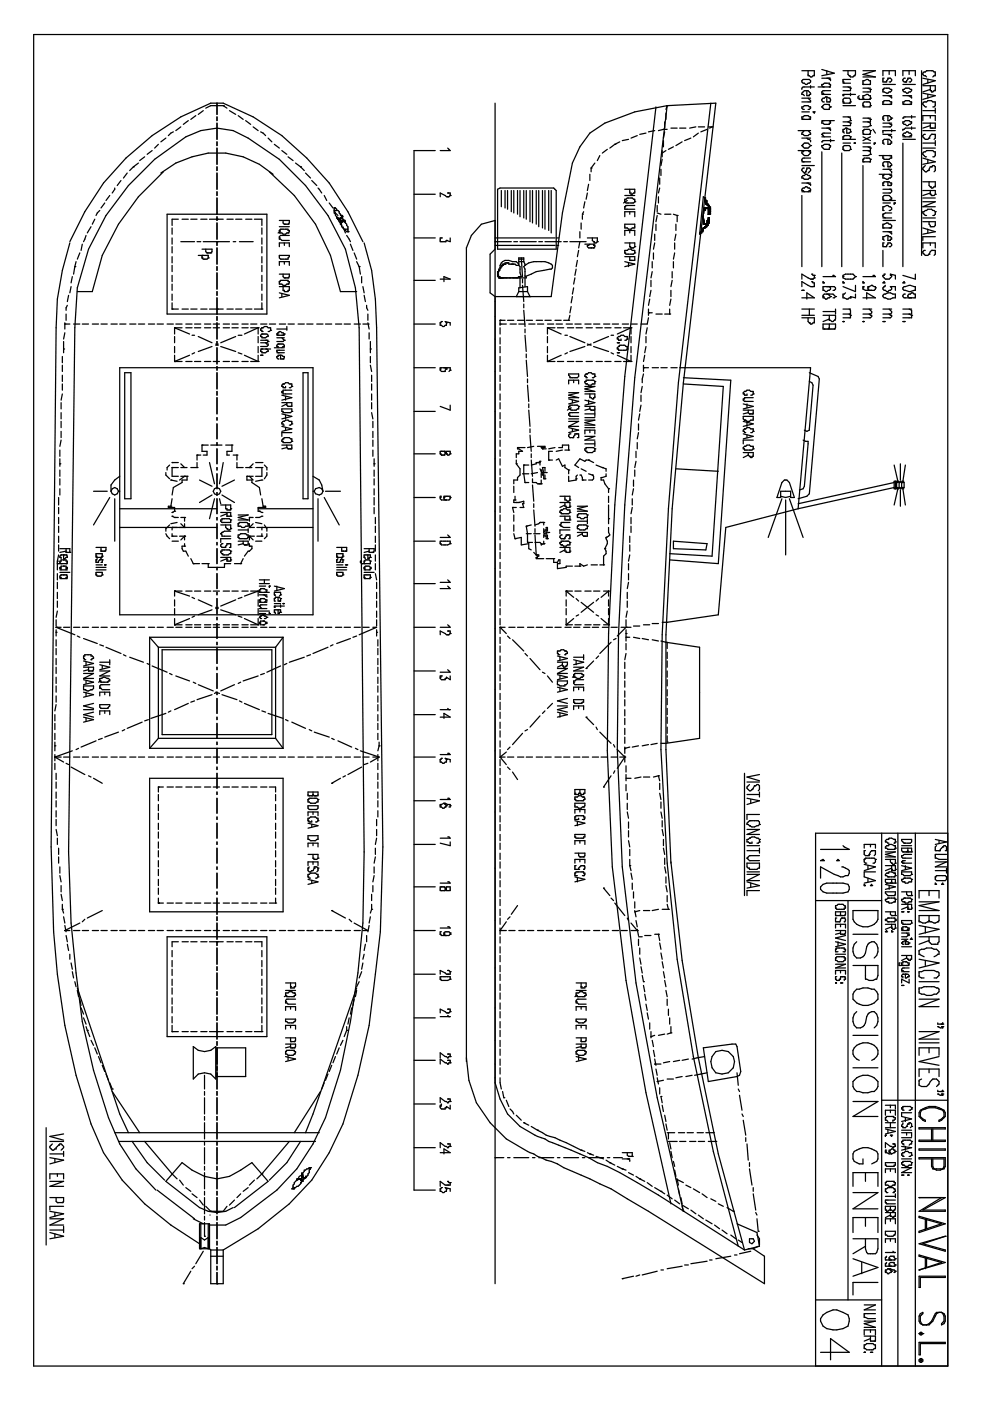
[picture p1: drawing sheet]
<svg xmlns="http://www.w3.org/2000/svg" width="210mm" height="297mm" viewBox="0 0 210 297" stroke-linecap="round" stroke-linejoin="round" font-family="sans-serif">
<g fill="none" stroke="#000" stroke-width=".26">
<path d="M7.1 7.3h194v282.3h-194zM170.1 15h2.7v1.1h-.3l-.3 .2-.8-.2v-1.1M170.4 16.8h1.3l.3 .3v.3l-.3 .2-.8 .3-.8-.5v-.3zM171.2 19.2v1.1h.5v-.3h.3v-.2l-.6-.6h-.7l-.6 .6v.2h.3l.3 .3M172 18.2v.5M172.8 18.4h-2.4l-.3 .3v.3M173.6 18.4h2.6M174.4 16.6h1.8M174.4 14.7l2.6 .8-2.6 .6M174.6 18.4l-.2-.2v-.3h.2l.3-.3h1v.3h.3v.3l-.3 .2M175.4 15v.8M175.9 18.4h.1"/>
<path d="M175.9 16.6v.2h.3v.3M176.2 19.2h-1.6l-.2 .3v.3h.2l.3 .2M178.9 17.4h.1M178.9 15h2.6v.8l-.5 .5h-.6l-.5-.5v-.8M178.9 17.4l.2 .2M178.9 17.6h1.5M178.9 18.4h1.5M179.9 18.4l.5 .3M180.2 16.1h.1M180.4 18.7h.1M180.4 18.7v.5h-1.5M180.4 16.8h-1.5v.6"/>
<path d="M180.4 19.8v.5M181.2 16.1h.1M183.1 17.1l1-.3 .3 .3h.3v.8h-1.6zM183.1 15h2.6l-2.6 .8 2.6 .5h-2.6M183.1 18.7h1.6M184.1 18.7l.6 .3M184.7 19h.1M184.7 19v.5h-1.6M187.3 19h.1M187.3 16.1v-1.1h2.7v1.1M187.3 17.9h2.7M187.6 16.6h-.3v.8h.8l.3-.8h.5l.3 .2v.3l-.3 .3h-.3"/>
<path d="M187.6 18.7h1l.3 .3h.3v.2l-.3 .3-.8 .3-.8-.3v-.5zM188.6 15v.8M191.6 16.1v-1.1h2.6v1.1M191.6 19h.2l.3-.3h.8l.2 .3h.3v.2l-.3 .3-.7 .3-.3-.3h-.3l-.2-.3zM191.6 17.9h2.6M192.1 17.4h.1M192.1 16.6h-.3l-.2 .2v.3l.2 .3h.6l.2-.8h.5l.3 .2v.3l-.3 .3h-.2M192.9 15v.8M195.5 15v39.2M195.8 18.2h2.6v1l-.8 .3v-.3h-.2v-1M195.8 16.6l2.6 .5-2.6 .8M195.8 19.8l2.6 .5-2.6 .8"/>
<path d="M196.6 16.3l-.8-.5v-.3l.3-.2h.2l.3-.3h1.3l.3 .3h.2v.8h-.2l-.3 .2M196.8 16.8v.8M197.4 19l-1.6 .5M24.3 39.9v.2l-.5 .8M25.7 38.3l-.8 1M27 36.7l-.8 1M28.3 35.4h.1M28.3 35.4l-.8 .8M29.4 34.6l-1.1 .8M30.7 33.2l-1.1 .8M32.3 31.9l-1.1 .8M33.6 30.6l-.8 .8"/>
<path d="M34.1 36.7a20 20 0 0 1 13.8-4.2l3.7 .7 3.4 1.6 2.9 2.2M34.7 36.4l-5.3 5.3-4.3 5.8-3.4 6.7-2.1 7.6h-3.2M35.2 29.3l-1.1 .8M36.8 28l-1.1 .8M38.4 26.9l-1.1 .8M40 25.6l-1.1 .8M41.5 24.5l-1 .8M43.1 23.5l-1 .8M46 21.9v2.4M46 24.8v.8M46 26.1v3.4M46 30.1v.8"/>
<path d="M46 31.4v3.4M46 35.4v.8M46 36.7v3.4M47.4 22.4h.1M47.4 22.4l.8 .5M47.4 22.4h-2.7l-1 .5M48.7 23.5l1.3 .8M50.5 24.5l1.1 .8M52.1 25.6l1.1 .8M53.7 26.9l1.1 .8M55.3 28l1.1 .8M56.9 29.3l.8 .8"/>
<path d="M57.1 36.4l5.3 5.1 4.5 6 3.2 6.7 2.1 7.6h3.5M58.2 30.6l1.1 .8M59.8 31.9l1.1 .8M61.1 33.2l1.1 .8M62.7 34.6l1.1 .8M63.8 35.4h.1M63.8 35.4l.8 .8M64.8 36.7l1.1 1M66.1 38.3l1.1 1M67.5 39.9l.8 1M92.3 31.9h-4.5v220.4h4.5M95 31.4l.5 .5h-2.1"/>
<path d="M105 21.9v250.3M124.9 39.1l-.3 1.3M125.1 37v1.3M125.4 35.6h.1M125.4 35.6v.8M126.2 34.6l-.8 1M127.3 33l-.6 1M128.9 31.7l-1.1 .8M130.4 30.6h.1M130.4 30.6l-1 .8M131.5 30.1l-1.1 .5M133.3 29.5l-1.3 .3"/>
<path d="M135.2 28.8l-1.3 .5M137.1 28.2l-1.4 .3M138.9 27.7l-1.3 .3M139.2 22.7l-6.6 57.1-2.2 27.3-1.3 27.2-.2 24.9 1 24.6 2.9 24.1 4.3 23.8 5.2 23.5M140 37.7v1.4M140 39.9l-.3 1M140.2 35.9v1.3M140.5 33.8l-.3 1.3M140.5 31.9v1.3M140.8 27.4h.1M140.8 27.4l-1.1 .3M140.8 27.4h.8"/>
<path d="M140.8 29.8v1.3M141 28l-.2 1.3M141 25.8v1.4M141.3 24v1.3M141.3 31.9l-.8 .6M141.6 22.4h.1M141.6 22.4l-6.9 1.3-6.4 2.4-3.2 2.1-2.1 2.9-1.6 3.5-2.1 10.6-2.4 17.7h-11.9l-1-.8v-8.2l1-1.1M141.6 22.4l-6.9 57.7-2.1 27-1.4 27.2-.2 24.6M141.6 22.4l10.3-.5-6.9 59.2-2.4 26.8-1.3 26.7v24.3l1 24.1M141.6 22.4l-.3 .8M142.3 27.2h1.4M142.9 31.1l-1.1 .6"/>
<path d="M144.2 27.2h1.3M144.7 30.1l-1.3 .8M146.6 29.3l-1.3 .5M147.6 26.9l-1.3 .3M148.2 26.9h1.3M148.2 28.2l-1.1 .8M150 27.4l-1.3 .6M150.3 26.9h.8M150.8 21.9l-6.9 59.2-2.1 26.8-1.3 26.7-.3 24.3 1.4 24.1 2.1 20.4 3.4 20.6 4.2 20.1 5.3 20.1M151.1 26.9h.1M151.1 26.9l-.6 .3M169.3 31.9h2.7"/>
<path d="M169.3 27.7h2.7M170.1 30.9h.1M170.1 30.9l.6-.6h.7l.6 .6M170.1 30.9l.6 .5h.7l.6-.5M170.1 35.1h2.7M170.1 34.3h1.9M170.1 38.8h1.9M170.1 20.8h1.9M170.1 23.7h1.6M170.1 25.3h1.9M170.1 29.3h1.9M170.4 25.3l-.3-.3v-.2h.3l.3-.3h.7l.3 .3h.3v.2l-.3 .3"/>
<path d="M170.4 37.2l.8-.2 .2 .2h.3l.3 .3v.2h-.3l-.3 .3h-.7l-.3-.3h-.3v-.2zM170.7 36.7h.1M170.7 23.2h-.3l-.3-.3v-.2h.3l.3-.3h.7l.3 .3h.3v.2l-.3 .3h-.3M170.7 35.6h-.3l-.3 .3v.3l.6 .5M170.7 31.9l-.3 .3h-.3v.3l.6 .5h.7l.6-.5v-.3h-.3l-.3-.3M170.7 27.7l-.6 .5v.3h.3l.3 .3h.7l.3-.3h.3v-.3l-.6-.5M170.9 36.4h.1M170.9 36.4l.3-.8h.5l.3 .3v.3l-.6 .5M170.9 36.4l-.2 .3M171.2 29.3l.2 .2h.3l.3 .3v.3M171.4 20.8l.6 .5v.3h-1.9M171.4 38.8l.3 .3h.3v.2"/>
<path d="M172 30.9h.1M172 33.5h-1.6l-.3 .3v.2l.3 .3M172.5 23.7h.3v.3zM172.8 23.7h.1M174.4 22.7h.1M174.4 28.5h.1M174.4 30.1h.1M174.4 27.2h1.8M174.4 30.9h.2l.3-.3h1v.3h.3v.2l-.3 .3v.3h-1l-.5-.6zM174.4 22.7l.5-.6h1v.3l.3 .3M174.4 25.6h2.6M174.4 29h1.8"/>
<path d="M174.4 20h1.8M174.4 22.7l.5 .5h1v-.3l.3-.2M174.4 32.2v24.3M174.4 28.5l.5 .5M174.6 25.6l-.2 .2v.3h.2l.3 .3h1v-.3h.3v-.3l-.3-.2M175.4 20.5h-.2l-.8 .6v.2l.2 .3h.3M175.4 20.5v1.1h.5M175.4 20.5l.5 .3M175.9 21.6h.1M175.9 20.8h.1M175.9 25.6h.1M175.9 27.2v.2h.3v.3"/>
<path d="M175.9 20.8l.3 .3v.2l-.3 .3M176.2 22.7h.1M176.2 29.5v.6M176.2 28.2h-1.6l-.2 .3M177 29.8h-2.4l-.2 .3M178.6 32.5v24M178.9 20.3h.1M178.9 21.6h.1M178.9 28h.1M178.9 29h.1M178.9 31.7h.1M178.9 22.4h2.6"/>
<path d="M178.9 21.9h1.5M178.9 31.7l.2 .2h1.1l.2-.2M178.9 29v.5h2.6M178.9 30.3h1.5M178.9 24.8h1.5M178.9 25.8h1M178.9 29l.2-.2h1.1l.2 .2M178.9 21.6v-.5l.2-.3h1.1l.2 .3v.5M178.9 28l.2 .2M178.9 31.7v-.6l.2-.2h1.1l.2 .2v.6M178.9 21.6l.2 .3M179.7 27.2l-.8 .2v.6"/>
<path d="M179.7 27.2l.7 .2v.6M179.7 27.2v1h.5l.2-.2M179.9 24.8l.5 .2v.6M179.9 25.8l.5 .3M180.4 21.6h.1M180.4 25.6h.1M180.4 26.1h.1M180.4 28h.1M180.4 29h.1M180.4 31.7h.1M180.4 26.1v.5h-1.5M180.4 29v.5"/>
<path d="M180.4 21.6l-.2 .3M180.4 25.6l-.5 .2M181.2 30.3h.1M181.2 30.3h.3M181.5 20h-2.6v.3M182.3 20.3l-.3 .2v.3h.3v.3h2.4M183.1 20.8h.1M183.1 22.4h.1M183.1 27.7h.1M183.1 33.8h.1M183.1 27.7l.3-.3h1l.3 .3M183.1 20.8v-.5l.8-.3 .8 .3v.5"/>
<path d="M183.1 22.4v-.5l.3-.3h1l.3 .3v.5M183.1 33.8v.5h1.6v-.5M183.1 27.7v.5l.3 .3M183.1 35.1v21.4M183.1 22.7h1.6M183.1 28.5h1.6M183.1 30.3h1.6M183.1 33.8l.3-.3h1l.3 .3M183.1 20.8l.3 .3M183.1 22.4l.3 .3M183.1 25h1.6M183.1 29l1.6 .8"/>
<path d="M183.1 31.1h1.6M184.1 25.8l.6 .3v.5M184.1 31.9l.6 .3v.5M184.1 25l.6 .3M184.1 31.1l.6 .3M184.7 20.8h.1M184.7 22.4h.1M184.7 25.3h.1M184.7 26.6h.1M184.7 27.7h.1M184.7 31.4h.1M184.7 32.7h.1"/>
<path d="M184.7 33.8h.1M184.7 31.4v.5h-1.6M184.7 26.6l-.6 .3h-1M184.7 22.4l-.3 .3M184.7 25.3v.5h-1.6M184.7 27.7v.5l-.3 .3M184.7 32.7l-.6 .3h-1M184.7 20.8l-.3 .3M184.7 29l-1.6 .8M185.2 27.4l.5 .8M185.5 30.3h.1M185.5 30.3h.2l-.2 .3z"/>
<path d="M186.5 33h2.7M186.5 37h2.7M187.3 21.6h.1M187.3 25h.1M187.3 30.3h.1M187.3 33.5h.1M187.3 35.1h.1M187.3 37.2h.1M187.3 38.8h.1M187.3 21.6l.3-.3h1l.3 .3h.3v.3l-.3 .2M187.3 38.8l.3-.3h1l.3 .3h.3v.3l-.3 .2M187.3 26.1h1.9"/>
<path d="M187.3 28.5h1.9M187.3 20.3h1.9M187.3 21.6v.5h1.9M187.3 33v.5M187.3 38.8v.5h.3M187.3 30.3l.3 .3M187.3 35.1l.3 .3M187.3 35.9h1.9M187.6 37l-.3 .2M188.4 24.5v1.1h.2l.6-.6M188.4 29.5v1.1h.5v-.3h.3v-.2l-.6-.6h-1l-.3 .3v.5M188.4 34.3v1.1h.5v-.3h.3v-.3l-.6-.5h-1l-.3 .3v.5"/>
<path d="M188.4 38.5v.8h.5M188.4 28.5l.2 .3h.3l.3 .2v.3M188.6 26.1l.3 .3h.3v.2l-.3 .3h-1.6M188.6 20.3l.3 .2h.3v.3M188.6 35.9l.6 .5v.3M188.6 37l.3 .2h.3v.3l-.8 .5-1.1-.3v-.5M188.9 25.3h.1M188.9 39.3h.1M188.9 33l.3 .2v.3h-.3l-.3 .3h-1l-.3-.3M189.2 25h.1M189.2 27.4v.6M189.2 25l-.6-.5h-1l-.3 .3v.5l.3 .3"/>
<path d="M190 27.7h-2.7v.5M191.6 25h.1M191.6 25.8h.2l.3-.2h.8l.2 .2h.3v.3l-.8 .5h-.2l-.8-.5zM191.6 30.3v26.2M191.6 29.5h2.6M191.6 20.3h1.8M191.6 22.1h1.8M191.6 29h1.8M191.8 22.1l-.2-.2v-.3h.2l.3-.3h.8l.2 .3h.3v.3l-.3 .2M192.1 29l-.3-.2h-.2v-.3l.8-.5 .7 .2 .3 .3v.3h-.3l-.2 .2M192.9 20.3l.2 .2h.3v.3M193.4 24.5v.5"/>
<path d="M193.4 26.9v.5M194.2 27.2h-2.1l-.3 .2h-.2v.3M194.2 24.8h-2.4l-.2 .2M195.8 26.1h2.6v1.1h-1v-1.1M195.8 38.5h2.6v1.1l-.8 .3-.5-.6v-.8M195.8 25.6v-1.1h2.6v1.1M195.8 23.5h2.6M195.8 27.7h2.6M195.8 30.3h2.6M195.8 31.4h2.6M195.8 33.5l2.6 .8-2.6 .5M196.3 28.5h-.2l-.3 .3v.2l.5 .5h.5l.3-.2"/>
<path d="M196.3 35.1l-.5 .5v.3l.5 .5 .8-.2 .3-.8h.2M196.6 33.2h-.3l-.5-.5v-.2l.3-.3h.2l.3-.3h1.3l.3 .3h.2v.8l-.2 .2h-.3M196.6 22.7h-.3l-.5-.6v-.2l.3-.3h.5l.2-.3h.8l.3 .3h.5v.8l-.2 .3h-.3M196.8 20v.8M196.8 33.8v.8M197.1 29.3h.1M197.4 39.6h.1M197.4 24.5v.5M197.4 26.6l-1.6 .6M197.6 27.2h.1M197.6 28.5h.1M197.6 35.4h.1"/>
<path d="M197.6 28.5h.8v.8l-.2 .2M197.6 35.4l.3-.3h.3l.2 .3v.8l-.2 .2M197.6 28.5l-.5 .8M198.4 22.9v1.1M198.4 29.8v1.1M14.8 51.2a53.2 53.2 0 0 1 29.9-29.3h2.7l6.3 2.9a55.2 55.2 0 0 1 23.3 26.4M14.8 51.5l-1.6 5.8-1 6.1-.3 6.1-1.1 110.1 .6 18a148.3 148.3 0 0 0 7.9 40.7l2.7 6.1 3.9 5.8 4.8 5 5.5 4.5 6.1 4M15.3 58.6l-.2 1.4M15.9 56.5h.1M15.9 56.5l-.3 1.6M16.1 55.5l-.2 1M16.9 53.6l-.5 1.3"/>
<path d="M17.5 51.8l-.3 1.3M18.3 49.9l-.6 1.3M19.3 48.1l-.8 1.3M20.1 46.5l-.5 1M21.2 44.6l-.8 1.1M22.2 43l-.8 1.1M23.3 41.5l-.8 1M35.5 45.4h21.1v21.2h-21.1zM36.5 48.3v1.4M36.5 50.4v1.4M36.5 52.3v1.3M36.5 54.4v1.3"/>
<path d="M36.5 56.3v1.3M36.5 58.4v1.3M37.8 46.5h-1.3v1.3M38.4 51.2h2.9M38.6 46.5h1.4M40.5 46.5h1.3M41.8 51.2h.8M42.1 54.2h2.1v.5M42.6 46.5h1.3M42.9 54.7h.1M42.9 52.8h2.1v.6l-.3 .2M42.9 54.7l.2 .2h.8l.3-.2"/>
<path d="M42.9 54.2v.5M43.1 51.2h5.6M43.7 52.8v.6l.2 .2M43.9 53.6h.1M43.9 53.6h.8M44.2 54.7h.1M44.4 46.5h3M44.7 53.6h.1M46 51.2h.1M46 46.5h.1M46 40.7v.8M46 42v3.4"/>
<path d="M46 45.9v.8M46 47.3v3.4M46 51.2v.8M46 52.6v3.4M46 56.5v.8M46 57.9v3.4M48.2 46.5h1.3M49.5 51.2h.5M50 46.5h1.3M50.8 51.2h2.9M52.1 46.5h1.3M54 46.5h1.6v1.3"/>
<path d="M55.6 48.3v1.4M55.6 50.4v1.4M55.6 52.3v1.3M55.6 54.4v1.3M55.6 56.3v1.3M55.6 58.4v1.3M59.3 48.9h.1M59.3 50.4h.1M59.3 59.7h.1M59.3 59.7l.2-.3h1.6v.3h.3v.3l-.3 .2M59.3 48.9l.2-.3h1.6v.3h.3v.2l-.3 .3M59.3 52.3v-.8h2.1v.8"/>
<path d="M59.3 48.9v.5h.5l.3 .3h.5l.3-.3h.2M59.3 48.1h2.1M59.3 46.7h2.1v.6l-.3 .2M59.3 56.3v-.8h2.1v.8M59.3 54.2h2.1v.2l-.3 .3v.2h-1.6l-.2-.2zM59.3 59.7v.5h.5l.3 .3h.5l.3-.3h.2M59.3 58.1h2.1v.5l-.3 .3M59.5 49.1l-.5 .3M60.1 46.7v.6l.2 .2M60.1 58.1v.5l.2 .3M60.3 47.5h.1M60.3 58.9h.1"/>
<path d="M60.3 47.5h.8M60.3 58.9h.8M60.3 51.5v.5M60.3 55.5v.5M61.1 47.5h.1M61.1 49.4h.1M61.1 58.9h.1M61.4 49.9h-1.9l-.2 .3v.5h.2l.3 .3h1.6M68.8 41.5l.5 1M69.8 43l.8 1.1M70.9 44.1h.1M70.9 44.6l.8 1.1"/>
<path d="M70.9 44.1h.3l.2 .3v.2h.3l.3 .3v.3l.2 .2M70.9 44.1v1.1l.5 .7M71.2 44.6h.1M71.4 46.2h.1M71.4 46.2h.3M71.4 45.9l.8 1.4M71.4 45.9v.3M71.7 46.2h.1M71.7 46.5h.1M71.7 46.2v.3M72 46.5h.1M72 46.5l.5 1"/>
<path d="M72.2 46.2h.1M72.2 46.7h.1M72.2 47.5h.1M72.2 47.3h.1M72.2 47h.1M72.2 47.3l.3 .5M72.2 45.4l.8 1.3M72.2 45.4v.3h.3M72.2 46.2h.3M72.2 47h.3M72.2 46.2v.3h-.5M72.2 47v.5"/>
<path d="M72.2 47.5l.3 .3M72.5 47h.1M72.5 45.7h.1M72.5 45.9h.1M72.5 46.2h.1M72.5 46.7h.1M72.5 47.8v.3l.5 .5h.3v.3l.3 .2h.2M72.5 46.7h.5M72.5 45.7v.5M72.5 46.7v.3M72.8 46.7h.1M72.8 48.1l.5 1.3"/>
<path d="M73 47h.1M73 46.7h.1M73 47h.3v.3M73 46.7v.3M73 46.7l.3 .6M73.3 47.3l.5 .8v1M73.6 48.6h.1M73.6 49.9l.7 1.3M73.8 49.1h.1M74.3 51.8l.6 1.3M75.1 53.6l.6 1.3M75.7 55.5l.5 1"/>
<path d="M76.2 56.5h.1M76.2 56.5l.3 1.6M76.7 58.6v1.4M77.3 51.5l1.5 5.8 .8 6.1 .3 6.1 1.3 110.1-.5 18-2.4 19.8-2.4 10.6-3.1 10.3-3 6.1-3.7 5.8-4.7 5-6.6 5.3-7.4 4.5M87.8 41.2h4.5M87.8 50.4h4.5M87.8 59.4h4.5M93.4 59.2h2.1l-1.3-.6v1.1M93.7 50.4h.1M93.7 50.4h-.3v.8h1.1M94.5 51.2h.1M94.7 51h.1"/>
<path d="M94.7 51l-.2 .2M95 40.9h.1M95 41.7h.1M95 40.9h.5v.6M95.5 41.5h.1M95.5 50.4v.8l-.8-.2M95.5 41.5l-.3 .2h-.5l-1.3-.8v.8M105 51.2h.1M105 46.7l-2.9 .8-2.1 2.4-1 2.7v172.5M105 51.2h3.5M105 50.4h12.7M105 52h12.7"/>
<path d="M105.6 57.6h.1M105.6 57.9h.1M105.6 58.1h.1M105.6 58.4h.1M105.6 40.1l.5-.2h11.4l.5 .5v12.4h-12.4zM105.6 57.6v1h.2M105.8 57.3h.1M105.8 58.6h.1M105.8 58.9h.1M105.8 58.6v.3M105.8 58.9h4M106.1 56.8h.1"/>
<path d="M106.1 58.9h.1M106.4 56.3h.1M106.4 56.5h.1M106.4 58.9h.1M106.4 40.4v3.4M106.4 56.3v.2M106.4 56.3h.2M106.4 56.5l-.3 .3M106.6 56.3h.1M106.6 58.9h.1M106.9 56h.1M106.9 58.9h.1"/>
<path d="M107.2 56h.1M107.2 58.9h.1M107.2 40.4v3.7M107.2 56v-.3h.7v.3h1.4l.2 .3h.6M107.2 56h-.6v.3M107.4 55.7h.1M107.4 58.9h.1M107.7 55.7h.1M107.7 40.4v4M107.9 58.9h.1M108.2 58.9h.1M108.5 56h.1"/>
<path d="M108.5 40.4v4.5M108.7 56h.1M108.7 58.9h.1M109 58.9h.1M109 51.2h.8M109 40.4v4.8M109.3 58.9h.1M109.5 58.9h.1M109.8 58.9h.1M109.8 40.4v5M110.1 58.9h.1M110.1 56l-.6-.5h-.8a1.63 1.63 0 0 0-1.9-.2 1.63 1.63 0 0 0-.7 1.8h-.3v.5h-.2"/>
<path d="M110.1 56.3l.2 .2v1.4l.3 .7h-.5l-.3 .3M110.1 55.5h1M110.1 54.9h1M110.3 58.6h.1M110.3 51.2h3.5M110.3 40.4v5.5M110.3 58.9v2.1M110.6 54.7l.3 3.9M110.9 59.2v.8M111.1 40.4v5.8M111.1 55.5v-.8h-1v1.6M111.1 55.5l.3 .8"/>
<path d="M111.4 56.3a4.8 4.8 0 0 1 5.8 0v.5l-.3 .3-3.1 .5-2.4 1v-1.5l-.3-.6zM111.4 58.9v1.9M111.7 40.4v6.1M111.7 58.6v.3h-1.6M112.4 40.4v6.6M113 40.4v6.9M113.8 40.4v7.1M114.3 51.2h.8M114.3 40.4v7.7M115.1 40.4v7.9M115.6 51.2h3.5M115.6 40.4v8.2"/>
<path d="M116.4 40.4v8.5M116.9 40.4v9M118 50.4h.5M118 52h.5M119.6 51.2h.8M120.9 51.2h3.5M122 58.9l-.3 1.3M122.2 57.1l-.2 1.3M122.5 55.2l-.3 1.3M122.8 53.1l-.3 1.3M123 49.1v1.3M123 51.2l-.2 1.4"/>
<path d="M123.3 47.3v1.3M123.6 45.4h.1M123.6 45.7v.8M123.8 44.9l-.2 .5M124.1 42.8l-.3 1.3M124.1 51.8h2.1M124.6 50.4h2.1v.8M124.6 40.9l-.2 1.3M125.1 51.8l-.2 .2h-.3v.3l.3 .3h1M125.4 52.6h.1M125.7 50.4v.6l.5 .5h.3l.2-.3M125.9 51.2h.1"/>
<path d="M125.9 52.6h.1M125.9 51.8v.2h.3v.3l-.3 .3M126.7 51.2h.1M132.6 42.8h.1M132.6 43.8h.1M132.6 53.6h.1M132.6 40.1h2.1v.8l-.8 .3v-.3h-.3v-.8M132.6 42.8v-.6h.2l.3-.2h1l.3 .2h.3v.6M132.6 43.8v.6h2.1M132.6 45.9v-1h2.1v1M132.6 47.5h2.1v.8h-.6l-.2 .3-1.3-.3zM132.6 49.9v-1h2.1v1"/>
<path d="M132.6 53.6v-.5h.5l.2-.3 1.4 .3v.5M132.6 54.4h2.1v.8h-1.1v-.8M132.6 51.5h2.1v.8M132.6 41.5h2.1M132.6 42.8l.2 .2h1.6l.3-.2M132.6 53.6l.2 .3h1.6l.3-.3M132.6 55.5l2.1 .5-2.1 .5M133.1 42.5l-.8 .5M133.3 55.7v.8M133.6 52.3h.1M133.6 44.9v.5M133.6 48.9v.5"/>
<path d="M133.6 51.5v.8M133.6 52.3l.3 .3M133.9 52.6h.1M133.9 55.2h.1M134.7 42.8h.1M134.7 52.3h.1M134.7 53.6h.1M134.7 43.6h-1.9l-.2 .2M134.7 52.3l-.3 .3h-.5M138.1 59.4v1.4M138.4 57.6l-.3 1.3M138.4 55.5v1.3"/>
<path d="M138.6 53.6v1.3M138.9 51.5l-.3 1.3M138.9 49.7v1.3M139.2 47.5v1.4M139.4 45.7l-.2 1.3M139.4 43.6v1.3M139.4 45.2l.8 .2M139.7 41.7v1.3M141 45.4h1.3M142.6 59.4l-.3 1.4M142.6 57.6v1.3M142.9 45.4l.8 .3"/>
<path d="M142.9 55.5v1.3M143.1 51.5v1.3M143.1 53.6l-.2 1.3M143.4 47.5v1.4M143.4 49.7l-.3 1.3M143.7 45.7h.1M143.7 45.7v1.3M148.7 49.4h.1M148.7 49.1h.1M148.7 49.1v.3M148.7 49.1h.3M149 49.1h.1"/>
<path d="M149 48.9h.1M149 48.6h.1M149 48.6v.5M149.2 48.3h.1M149.2 47.5h.1M149.2 47.3h.1M149.2 47h.1M149.2 46.7h.1M149.2 46.5h.1M149.2 44.9h.1M149.2 45.2h.1M149.2 47.5h.6"/>
<path d="M149.2 48.3h.3M149.2 48.3v.3h-.2M149.5 48.3h.1M149.5 48.1h.1M149.5 47.5h.1M149.5 42h.1M149.5 42.2h.1M149.5 44.1h.1M149.5 44.4h.1M149.5 44.6h.1M149.5 42l-.3-.3-.8 8v-.3h.3M149.5 44.6h-.3v2.9"/>
<path d="M149.5 42v.5h.3M149.5 44.1v.5M149.5 48.1v.2M149.5 48.1h.3M149.5 44.1h.8M149.8 48.1h.1M149.8 47.5h.1M149.8 42.5h.1M149.8 42.8h.1M149.8 43h.1M149.8 43.3h.1M149.8 44.1h.1"/>
<path d="M149.8 42.5v.8M149.8 43.3h.2M150 47.8h.1M150 47.5h.1M150 46.7h.1M150 47h.1M150 47.3h.1M150 43.3h.1M150 44.1h.1M150 43.3v.3h.3M150 47.8h-.2v.3M150 46.7v.6"/>
<path d="M150 47.5v.3M150 46.7h.3M150 47.3l-.2 .2M150.3 47.3h.1M150.3 47h.1M150.3 46.7h.1M150.3 46.5h.1M150.3 46.2h.1M150.3 43.6h.1M150.3 43.8h.1M150.3 45.4h.1M150.3 45.2h.1"/>
<path d="M150.3 44.9h.1M150.3 44.6h.1M150.3 44.4h.1M150.3 44.1h.1M150.3 45.4h.2M150.3 47.3l-.3 .2M150.3 43.6v.2M150.3 44.1v1.3M150.3 46.2v1.1M150.3 43.8h.2M150.5 43.8h.1M150.5 44.1h.1"/>
<path d="M150.5 44.4h.1M150.5 44.6h.1M150.5 44.9h.1M150.5 45.2h.1M150.5 45.4h.1M150.5 43.8v1.6M170.1 41.5v15M170.1 40.7h1.9M170.7 40.7l-.3-.3h-.3v-.3l.8-.5h.3l.8 .5v.3h-.3l-.3 .3M172.2 58.1h.1M172.2 59.2h.1M172.2 59.7h.1"/>
<path d="M172.2 59.7l.3 .3h.3v.8h-.8l-1.9-1.1v1.1M172.2 58.1l.3 .3h.3M172.8 58.4h.1M172.8 58.9h.1M172.8 58.9l-.3 .3h-.5l-1.9-1.1v1.1M172.8 58.4v.5M174.6 60h.1M174.6 59.7l.3 .3h-.3zM176.7 58.4h.1M176.7 58.4l.6 .2h-2.7M178.9 58.6h.1M178.9 60h.1"/>
<path d="M178.9 58.4l.5-.3h1.6l.5 .5-.5 .6h-1.6l-.5-.3zM178.9 59.7l.2 .3h-.2zM181.5 58.6h.1M183.1 60h.1M183.1 59.7l.3 .3h-.3zM185.2 58.4h.3l.2 .2h-2.6M187.3 42.2h.1M187.3 45.4h.1M187.3 50.7h.1M187.3 40.1h1.9M187.3 42.2v-.5l.3-.2h1l.6 .5v.2h-.3l-.3 .3M187.3 43h1.6"/>
<path d="M187.3 49.1h1.9M187.3 46.7h2.7M187.3 42.5h2.7M187.3 46.2h1.9M187.3 45.4v.5l.6 .3M187.3 53.1v3.4M187.3 42.2l.3 .3M187.3 50.7l.3 .3M187.6 60h.1M187.6 44.6h-.3v-.8l.8-.2 .8 .2 .3 .3v.3l-.3 .2h-.3M187.6 51.5h-.3v.8h.8l.3-.8h.5l.3 .3v.2l-.3 .3h-.3M187.6 59.7v.3h-.3z"/>
<path d="M187.9 58.1h-.3v.3h-.3v.2l.6 .6h.7l.6-.6v-.2h-.3v-.3l1.1 .3v.8M188.4 49.9l.8 .5v.3h-.3v.3h-.5zM188.4 49.9l-1.1 .3v.5M188.6 49.1l.3 .3h.3v.3M188.9 40.1l.3 .3v.3l-.3 .2h-1.6M188.9 48.3l.3-.2v-.3l-.8-.5-1.1 .2v.8h1.9M189.2 45.2h-1.3l-.6 .2M189.7 43h.1M189.7 43h.3l-.3 .3zM191.6 60l.2-.3v.3zM191.8 60h.1M194.2 58.1v1.1l-2.6-.8"/>
<path d="M195.8 42h2.6M195.8 52.6v-1.1h2.6v1.1M195.8 47h2.6v.8l-.2 .3h-.8v-.3l-.3-.3v-.5M195.8 42.8h2.6l-2.6 1h2.6M195.8 40.4h2.6v.8M195.8 46.2h2.6M195.8 48.3l2.6 .8-2.6 .6M196.3 53.1h-.2l-.3 .3v.2l.5 .6h.5l.3-.3M196.8 48.6v.8M197.1 53.9h.1M197.4 41.2h.1M197.4 40.4v.8"/>
<path d="M197.4 51.5v.5M197.4 41.2l.2 .3M197.4 40.9l-1.6 .6M197.6 41.5h.1M197.6 53.1h.1M197.6 53.1h.8v.8l-.2 .3M197.6 53.1l-.5 .8M198.4 41.2h.1M198.4 44.9h.1M198.4 41.2l-.2 .3h-.6M198.4 44.9l-.8-.5h-.8l-.2 .2-.8 .3v.3l.5 .5h.3M198.4 50.2h-2.6v.8"/>
<path d="M198.4 44.9v.5l-.2 .3h-.3M13.2 75.6v1.3M13.2 77.4v1.4M13.2 79.6v1.3M13.5 74h.1M13.5 72.4v2.4M13.8 68.7h.1M13.8 68.7h1M13.8 68.4v1.4M13.8 70.6l-.3 1.3M14 66.6v1.3M14.3 64.7l-.3 .6v.5"/>
<path d="M14.6 62.6l-.3 1.3M15.1 60.8l-.3 1.3M15.6 68.7h1.3M17.5 68.7h1.3M19.6 68.7h1.3M21.4 68.7h1.4M23.5 68.7h1.4M25.4 68.7h1.3M25.4 78h41v52.4h-41zM26.5 79h1.3v26.7h-1.3zM27.5 68.7h1.3M29.4 68.7h1.3"/>
<path d="M31.5 68.7h1.3M33.3 68.7h1.4M35.5 68.7h1.3M36.5 65.5h.1M36.5 65.5h1.3M36.5 60.2v1.4M36.5 62.4v1.3M36.5 64.2v1.3M37 69.5h.1M37 76.6h.1M37 69.5v1.3M37 71.3v1.4"/>
<path d="M37 73.5v1.3M37 75.3v1.3M37 76.6h1.6M37 69.5h1.6M37 69.5l3.2 1.3M37.3 68.7h1.3M38.6 65.5h1.4M39.4 68.7h1.3M39.4 76.6h1.3M39.4 69.5h1.3M40.2 75.3l-3.2 1.3M40.5 65.5h1.3"/>
<path d="M40.7 71.1h.6M41.3 68.7h1.3M41.3 76.6h1.3M41.3 69.5h1.3M41.3 74.8l-.6 .3M42.1 71.3l2.9 1.4M42.6 65.5h1.3M43.4 68.7h1.3M43.4 76.6h1.3M43.4 69.5h1.3M44.4 65.5h3M45 73.5l-2.9 1"/>
<path d="M45.2 68.7h1.4M45.2 76.6h1.4M45.2 69.5h1.4M45.8 72.9l.5 .3M46 65.5h.1M46 61.8v.8M46 63.1v3.5M46 67.1v.8M46 68.4v3.5M46 72.4v.8M46 73.7v3.5M46 77.7v.8"/>
<path d="M46 79v3.5M46.3 72.9l-.5 .3M46.8 73.5l3.2 1M47.4 68.7h1.3M47.4 76.6h1.3M47.4 69.5h1.3M48.2 65.5h1.3M49.2 68.7h1.3M49.2 76.6h1.3M49.2 69.5h1.3M50 65.5h1.3M50 71.3l-3.2 1.4"/>
<path d="M50.5 71.1h.8M50.5 74.8l.8 .3M51.3 68.7h1.4M51.3 76.6h1.4M51.3 69.5h1.4M51.9 75.3l2.9 1.3M52.1 65.5h1.3M53.2 68.7h1.3M53.2 76.6h1.6M53.2 69.5h1.6M54 65.5h1.6M54.8 76.6h.1"/>
<path d="M54.8 69.5h.1M54.8 69.5v1.3M54.8 71.3v1.4M54.8 73.5v1.3M54.8 75.3v1.3M54.8 69.5l-2.9 1.3M55.3 68.7h1.3M55.3 71.1l.3-.3h1l.3 .3v.2h-.3l-.2 .3h-.8v-.3h-.3zM55.3 75.3h.3M55.3 72.1h1.6M55.3 74h2.1M55.6 69.5h.1"/>
<path d="M55.6 70.8h.1M55.6 74h.1M55.6 75.3h.1M55.6 65.5h.1M55.6 69.5h.2l.3-.3h.5l.3 .3h.5v.5M55.6 60.2v1.4M55.6 62.4v1.3M55.6 64.2v1.3M55.6 69.5l-.3 .3v.2h.3v.3h.2M55.6 74l-.3 .3v.2h.3v.3h.8l.2-.3h.3v-.2l-.3-.3M56.4 72.7l.2 .2h.3v.3l-.3 .3h-1.3M56.6 72.1l.3 .3"/>
<path d="M56.9 72.4h.1M56.9 72.4l-.3 .3h-1.3M57.1 68.7h1.4M57.4 70h.1M57.4 70l-.3 .3h-.2M58.2 73.7h2.1M58.7 70.8h.1M58.7 69.8h2.2M58.7 71.1h1.6M58.7 70.8l.6-.5 .8 .3 .2 .2M58.7 70.8l.3 .3M58.7 71.6h1.6"/>
<path d="M58.7 74.8h1.6M59 70.6h.1M59 71.1h.1M59 72.9h.1M59 76.1h.1M59 76.1l-.3-.3v-.2h.3v-.3h.8l.3 .3h.2v.2l-.2 .3M59 72.9h1.1l.2 .3v.3h-.2l-.3 .2M59 72.9l-.3 .3v.3h.3v.2M59.3 68.7h1.3M59.3 60.8h2.1v.8h-.3v.2h-.8v-.2h-.2v-.8M59.3 62.1l2.1 .5-2.1 .5M59.5 75.3v.8h.6"/>
<path d="M59.8 62.4v.5M59.8 71.6l.5 .5M60.1 76.1h.1M60.3 70.8h.1M60.3 72.1h.1M60.3 70.8l-.2 .3M60.3 72.1l-.2 .3h-1.4M60.3 74.3h-1.6v.2l.3 .3M60.9 69.2v.8M61.1 60.2h.1M61.1 68.7h1.3M63.2 68.7h1.4"/>
<path d="M64.3 79h1.1v26.7h-1.1zM65.1 68.7h1.3M67.2 68.7h1.3M69.1 68.7h1.3M71.2 68.7h1.3M73 68.7h1.3M75.1 68.7h1.4M77 60.8l.3 1.3M77 68.7h1.3M77.3 62.6l.2 1.3M77.8 64.7v.6l.3 .5M78.1 68.4l.2 1.4"/>
<path d="M78.1 66.6v1.3M78.3 70.6v1.3M78.6 74h.1M78.6 77.4l.2 1.4M78.6 72.4v2.4M78.6 75.6v1.3M78.8 79.6v1.3M87.8 68.7h4.5M87.8 78h4.5M93.4 68.4h.1M93.4 78.2h.1M93.4 68.4v.6h.3l.2 .2 .8-.2v-.6"/>
<path d="M93.7 68.2h.1M93.7 68.2l-.3 .2M94.5 78h.1M94.5 78l.2 .2M94.7 68.4h.1M94.7 78.2h.1M94.7 78.2l-.2 .3v.3h-.8l-.3-.3v-.5h2.1v.5M94.7 68.4l-.2-.2 1 .2v.6M95.5 78.5h.1M95.5 78.5l-.3 .3M106.1 68.7h.1M106.1 67.9h.1"/>
<path d="M106.1 68.7h1.3M106.1 67.9v1.1M106.1 69.5v1.3M106.1 71.6v1.3M106.1 73.5v1.3M106.1 75.6v1.3M106.1 77.4v1.4M106.1 79.6v1.3M106.1 67.9h1.1M107.7 67.9h1.3M108.2 68.7h1.3M109.8 67.9h1.3"/>
<path d="M110.1 68.7h1.3M110.1 61.8v-.8l1.8-.2v1M110.1 61.8h1.8M110.1 61.8l-.6 1.1M110.9 60.5l.2 3.4M111.1 64.5v.8M111.1 65.8l.3 3.4M111.4 69.8v.8M111.4 71.1l.3 3.4M111.7 67.9h1.3M111.7 75.1v.7M111.7 76.4l.2 3.4"/>
<path d="M111.9 61.8l.5 1.1M112.2 68.7h1.3M112.4 62.9h.1M113.8 67.9h1.3M114 68.7h1.4M115.6 67.9h1.3M116.2 69.5h.1M116.2 76.6h.1M116.2 68.7h1.3M116.2 69.5v1.3M116.2 71.3v1.4M116.2 73.5v1.3"/>
<path d="M116.2 75.3v1.3M116.2 76.6h1.5M116.2 69.5h1.5M116.2 69.5l2.9 1.3M117.7 67.9h1.4M118 68.7h1.3M118.3 76.6h1.3M118.3 69.5h1.3M119.1 75.3l-2.9 1.3M119.6 67.9h1M119.9 71.1h.5M120.1 68.7h1.3"/>
<path d="M120.4 76.6h1.3M120.4 69.5h1.3M120.4 74.8l-.5 .3M120.6 67.9h.1M120.6 79.3h2.2v.5l-.3 .3h-1.6zM120.9 66.9l-.3 1M120.9 71.3l3.2 1.4M121.2 65l-.3 1.3M121.4 62.9l-.2 1.3M121.7 61l-.3 1.4M122 68.7h1.3M122.2 76.6h1.4"/>
<path d="M122.2 69.5h1.4M124.1 68.7h1.3M124.1 73.5l-3.2 1M124.4 79.3h.1M124.4 79.3l-.3 .3v.2h.3v.3h.2M124.4 79.3h.2l.3-.3h.5l.3 .3h.5v.5M124.4 76.6h1.3M124.4 69.5h1.3M124.6 72.9l.8 .3M125.4 72.9l-.8 .3M125.9 68.7h1.4M125.9 73.5l3.2 1"/>
<path d="M126.2 79.8h.1M126.2 79.8l-.3 .3h-.2M126.5 76.6h1.3M126.5 69.5h1.3M128.1 68.7h1.3M128.3 76.6h1.3M128.3 69.5h1.3M129.1 71.3l-3.2 1.4M129.6 71.1h.6M129.6 74.8l.6 .3M129.9 68.7h1.3M130.4 76.6h1.4"/>
<path d="M130.4 69.5h1.4M131 73.7l.5-.5h1.1l.2 .3h.3v.5l-.3 .3h-1.6v-.3h-.2zM131 74.8h.2M131 72.7h.2M131 75.3l2.9 1.3M131.2 71.3h.1M131.2 72.7h.1M131.2 73.5h.1M131.2 74.8h.1M131.2 71.3h.3l.3-.2h.5l.3 .2h.5v.6M131.2 71.3l-.2 .3v.3h.2v.2h.6v-.2M132 68.7h1.3"/>
<path d="M132.3 76.6h1.6M132.3 69.5h1.6M133.1 71.9h.1M133.1 74h.1M133.1 71.9l-.3 .2h-.2M133.9 76.6h.1M133.9 69.5h.1M133.9 68.7h1.3M133.9 69.5v1.3M133.9 71.3v1.4M133.9 73.5v1.3M133.9 75.3v1.3"/>
<path d="M133.9 69.5l-2.9 1.3M136.5 78h.1M136.5 78h1.1M136.5 79.3l-.2 1v.8M136.5 77.4v1.4M136.8 75.3l-.3 1.3M137.1 73.5l-.3 1.3M137.1 71.3v1.4M137.3 69.5l-.2 1.3M137.6 66.3h.1M137.6 67.4l-.3 1.3h-1.3M137.6 65.5v1.4"/>
<path d="M137.6 66.3h.8M137.8 63.4l-.2 1.3M138.1 61.6l-.3 1.3M138.4 78h1.3M139.2 66.6h1.3M140.2 78h1.4M141 66.6h1.1M142.1 66.6h.1M142.1 65.5v1.1M142.3 78h1.4M142.3 61.6v1.3M142.3 63.4l-.2 1.3"/>
<path d="M144.2 78h27.8l-2.7 29.9M170.1 67.4h2.7v1l-.8 .3-.6-.5v-.8M170.1 63.1h2.7l-1.6-1v1.3M170.1 61.6h.3M170.1 65.5h2.7M170.1 66.9h2.7M170.4 61.6h.1M171.7 68.4h.1M171.7 79l1.9 .8 .2 .5-2.1 24.4-.5 .5-1.9 .5M171.7 65.5v1.4M172.2 60.8h.1M174.6 62.9h.1"/>
<path d="M174.6 66.9h2.7v.7l-.6 .6-.8-.3v-1M174.6 66.1h2.7M174.9 69.8h.1M175.7 69.8h.1M175.7 69.8h-1.1v-1.1h2.7v.8l-.3 .3M175.7 62.4l.5 .5M175.9 60.8l.3 .2v.3l-.3 .3h-.2l-.3 .2-.8-.2v-.8h2.4l.3 .2v.3l-.3 .3h-.3M175.9 68.7v1.1h1.1M175.9 67.6l-1.3 .6M175.9 69.5l-.2 .3M176.2 62.9h.1M176.2 62.9l-.8 .5h-.2l-.3-.3h-.3v-.5l.3-.2h1.8l.6 .5"/>
<path d="M177 67.9h.1M177 69.8h.1M177.3 62.9h.1M177.3 65.5v1.1M177.3 62.9l-.3 .2h-.3M178.9 68.2h.1M178.9 65.5h1.5M178.9 68.2h.2M179.4 62.1l-.3 .3h-.2v.7l.8 .3 .7-.3M180.2 65.5l.2 .3v.8h-1.5M180.2 66.6l.2 .3M180.4 63.1h.1"/>
<path d="M180.4 66.9h.1M180.4 66.9v.5h-1.5M181.5 60.5v1.3l-2.6-1M181.5 62.4v.7l-1.1-.2v.2M183.1 61h.1M183.1 68.2h.1M183.1 63.1h2.6l-1.8-1v1.3M183.1 65.5h1.8M183.1 68.2h.3M184.1 61h.1M184.4 65.5l.5 .6v.2l-.2 .3h-1.6M184.4 66.6l.3 .3h.2v.2l-.2 .3h-1.6"/>
<path d="M184.9 60.5h.1M184.9 60.5l.8 .3v.5l-.2 .3h-1.9l-.5-.3v-.5h.3M184.9 60.5l-.8 .3v.5l.3 .3M185.7 61h.1M187.3 62.6l.3-.2 .8-.3h.5l.5 .3h.6v.7l-1.6 .3-.8-.3-.3-.2zM187.3 65.5h1.9M187.3 68.2h.3M187.6 60.8h.1M187.6 68.2h.1M187.9 60.5l-.6 .5v.3l.8 .5h.3l.8-.5v-.3l-.3-.2M188.6 65.5l.6 .6v.2l-.3 .3h-1.6M188.6 66.6l.3 .3h.3v.2l-.3 .3h-1.6"/>
<path d="M188.9 60.8h.1M188.9 60.8h1.1v.8M191.6 61l.2-.2 1.3-.3 1.1 .3v.8l-1.3 .2-1.1-.2-.2-.3zM191.6 65.5h1.8M191.6 68.2h.2M191.8 68.2h.1M192.1 62.4h-.3l-.2 .2v.3l.2 .2h2.4v-.7h-.3l-.2-.3-.8 .3-.3 .2v.3l.3 .2M192.9 65.5l.5 .3v.8h-1.8M192.9 66.6l.5 .3M193.4 66.9h.1M193.4 66.9v.5h-1.8M12.7 98.3h.1"/>
<path d="M12.7 95.4v1.3M12.7 97.3v1.6M12.7 99.7v1.3M13 85.4v1.3M13 87.5v1.3M13 89.3v1.4M13 91.5v1.3M13 93.3l-.3 1.3M13.2 81.4v1.3M13.2 83.5l-.2 1.3M36 98.6l-.5 .5v.6M36.5 98.1h.1"/>
<path d="M36.5 99.1h.1M36.5 98.1h1.3M36.5 99.1h1.3M36.5 99.1v1.9h1.3M38.4 98.3l.8 .8M38.4 99.1h1.3M40.5 99.1h1.3M41.8 96.5h.1M41.8 99.1h.1M41.8 96.5h.8M41.8 96.5v1M41.8 98.1v1"/>
<path d="M42.9 94.4h.1M42.9 94.4v1.3h1v.8h-.8M42.9 94.4h1.3M44.4 98.1l1.1 4.5M44.7 94.4h2.4M46 83v.8M46 84.3v3.5M46 88.5v.6M46 89.9v3.1M46 93.8v.6M46 95.2v3.1M46 99.1v.6"/>
<path d="M47.4 98.1l-.8 4.5M47.9 94.4h1.3M49.2 94.4h.1M49.2 94.4v1.3h-1v.8h.5M49.5 96.5h.8M50.3 99.1h.1M50.3 96.5h.1M50.3 99.1h1.3M50.3 96.5v1M50.3 98.1v1M52.1 99.1h1.3M52.9 99.1h.1"/>
<path d="M53.7 98.3l-.8 .8M54.2 98.1h1.4M54.2 99.1h1.4M55.6 99.1h.1M55.6 98.1h.1M55.6 99.1v1.9h-1.4M56.1 98.6l.5 .5v.6M59.8 86.7h2.1v.5l-.3 .3h-1.5v-.3h-.3zM59.8 94.4h2.1v.8h-.8M59.8 93.3l.5-.5h1.1l.2 .2h.3v.6l-.3 .2h-1.5v-.2h-.3zM59.8 85.4h2.1v.8h-.8M59.8 83.8l2.1 .5-2.1 .5"/>
<path d="M59.8 87.8l2.1 .5-2.1 .5M59.8 90.4l2.1 .5-2.1 .6M60.1 81.4h.1M60.1 89.3h.1M60.1 93h.1M60.1 89.3h.2l.3-.2h.5l.3 .2h.5v.6M60.1 81.4h.2l.3-.3h.5l.3 .3h.5v.5M60.1 81.4l-.3 .3v.2h.3v.3h.5v-.3M60.1 89.3l-.3 .3v.3h.3v.2h.2M60.6 84v.8M60.6 88v.8M60.6 90.7v.5"/>
<path d="M60.9 85.6l-1.1 .6M60.9 85.4v.5l.2 .3M60.9 94.4v.5M60.9 94.9l.2 .3M60.9 94.9l-1.1 .3M61.1 86.2h.1M61.1 95.2h.1M61.6 86.2h.1M61.6 95.2h.1M61.9 81.9h.1M61.9 87.2h.1M61.9 89.9h.1"/>
<path d="M61.9 93.6h.1M61.9 82.7h-1.8v.3h-.3v.3h.3v.2h1.8M61.9 91.7h-2.1v.8M61.9 89.9l-.3 .2h-.2M61.9 81.9l-.3 .3h-.2M78.8 81.4v1.3M78.8 83.5v1.3M78.8 85.4v1.3M78.8 87.5l.3 1.3M79.1 89.3v1.4M79.1 91.5v1.3M79.1 93.3v1.3"/>
<path d="M79.1 95.4v1.3M79.4 98.3h.1M79.4 97.3v1.6M79.4 99.7v1.3M87.8 87.2h4.5M87.8 96.2h4.5M93.4 96.2h.1M93.4 96.2v-.5h1.1v.5l-.3 .3M93.4 96.2l.3 .3M93.7 96.5h.1M93.7 95.7h.1M93.7 96.5h.5"/>
<path d="M94.2 96.5h.1M94.2 95.7h.1M94.5 96h.2v-.3h.8v.5l-.3 .3h-.2zM94.7 96.2h.1M95.5 96.2h.1M95.5 85.9v1.1l-2.1-.8M106.1 81.4v1.3M106.1 83.5v1.3M106.1 85.4v1.3M106.1 87.5v1.3M106.1 89.3v1.4M106.1 91.5v1.3"/>
<path d="M106.1 93.3v1.3M106.1 95.4v1.3M106.1 97.3v1.3M106.1 99.4v1.3M109.5 98.3h.1M109.5 98.3l.8 1.1v1.3l-.5 .5v.6h-.8v.8M109.5 97.5v.8M109.8 94.9h.1M109.8 94.9v.3h.3l.8 .5h-.8v.5h-.6v.8M109.8 94.9h1.6M111.1 98.6h.1M111.1 98.6v1.9l.3 1.8"/>
<path d="M111.1 98.6h1.1M111.9 80.3v.8M111.9 81.7l.3 3.4M112.2 85.6v.8M112.2 87l.2 3.4M112.4 90.9v.8M112.4 92.3l.3 3.4M112.7 96.2v.8M112.7 97.5l.3 3.5M113.2 94.6l-1.3 .3M114 98.1h.1M114 94.6h1.6v.3h-.8l.3 .3"/>
<path d="M114.6 97.8h.1M114.6 98.1h-.8v.2l-1.1 .3M114.6 99.4l.2 .5M114.6 97.8v.8M114.6 97.8l-.3 .3M114.8 99.9h.1M115.1 95.2h.1M115.1 95.2h.8M115.1 99.7h-.3v.2M115.6 99.9v-.8h-.5l.3 1.1v1.3h.2M116.4 97.5h.1M116.4 97.5h.8"/>
<path d="M117.2 95.7h-.8v1.8M117.7 94.9l-1.3 .3M118 97.5l.5-.2 .8 1.6 .6-.3v.5l.7 .6M118.5 94.9h.8v-.5h1.3v1M119.3 95.4l-1.3 .3M119.9 95.4h.7M120.6 99.7h.1M120.6 95.4h.1M120.6 81.4v-.8h2.2v.8M120.6 86.2h.3v-.3h1.6l.3 .3v.5h-.3l-.3 .3h-1l-.6-.6zM120.6 99.7v.8M120.6 83.3h2.2l-2.2 .5 2.2 .5h-2.2"/>
<path d="M120.6 89.3h2.2l-2.2 1.1h2.2M120.6 84.6l2.2 .5-2.2 .5M120.6 88.8h2.2M120.6 90.7l2.2 .5-2.2 .5M120.9 86.7h.1M120.9 87.5h.1M120.9 92.8h.1M120.9 92h.1M120.9 92.8h.8l.3-.8h.8v.8h-.3M120.9 87.5l-.3 .3v.2h.3v.3h1.9M120.9 92l-.3 .3v.2l.3 .3M120.9 87.5h1.9"/>
<path d="M121.2 86.4l-.8 .6M121.4 92.8h.1M121.4 84.8v.6M121.4 90.9v.6M121.7 80.6v.5M122.2 92h.1M122.8 86.2h.1M123.3 99.4l1.1 .5M124.1 83.5h2.1v.8h-.3v.3l-.8-.3v-.8M124.1 92v-.8h2.1v.8M124.1 81.9h2.1l-2.1 .6 2.1 .5h-2.1M124.1 86.2h2.1v.8h-.8"/>
<path d="M124.1 87.8h2.1M124.1 89.1h2.1l-2.1 .5 2.1 .5h-2.1M124.1 90.7h2.1M124.1 92.5h2.1l-2.1 .8h2.1M124.1 84.8l2.1 .6-2.1 .5M124.1 88.5h2.1M124.1 94.1h2.1M124.4 81.4h.1M124.4 95.7h.1M124.4 94.9h1.5l.3 .3v.5h-.3l-.2 .3h-1.1l-.5-.6v-.2h.3zM124.9 97.5h.1M124.9 97.5l1 .6"/>
<path d="M124.9 97.5h-.5l-.3 .3-1.1-.5-1 1.3 .8 .5M124.9 84.8v.8M125.1 86.2v.5M125.1 91.2v.5M125.1 86.7l.3 .3M125.1 86.7l-1 .3M125.4 87h.1M125.9 87h.1M126.2 80.9h.1M126.2 95.2h.1M126.2 80.9l-.3-.3h-1.5v.3h-.3v.2l.3 .3M126.2 80.9v.5h-.5l-.3 .3h-.5l-.3-.3h-.2"/>
<path d="M126.2 87.2v1.1M126.2 93.6v1M126.5 98.6l1.3 .5M127.8 99.1h.1M127.8 99.1l.8 .3v.5M134.7 99.7v1.3M134.9 95.7v1.3M134.9 97.8l-.2 1.3M135.2 93.8v1.4M135.5 89.9v1.3M135.5 91.7l-.3 1.3M135.7 87.8l-.2 1.3"/>
<path d="M136 83.8v1.3M136 85.9l-.3 1.3M136.3 81.9l-.3 1.4M143.4 99.4l9 .5M145 81.4l8.5 .5-2.4 36-9-.5M145 80.1l10 .5-2.6 38.9-10.3-.8M157.7 96h2.1v.7h-.3v.3h-.2l-.6-.5M157.7 87h2.1v.8h-.8M157.7 88.3h2.1v.8l-1.3 .2-.8-.5zM157.7 85.6l2.1 .6-2.1 .5M157.7 89.3l2.1 .6-2.1 .5M157.7 92l2.1 .5-2.1 .5"/>
<path d="M158 83h.1M158 85.1h.1M158 89.1h.1M158 90.9h.1M158 94.6h.1M158 83h.2l.3-.3h.5l.3 .3h.5v.5M158 90.9h.2l.3-.2h.5l.3 .2h.5v.6M158 94.6h.2l.3-.2h.5l.3 .2h.5v.6M158 94.6l-.3 .3v.3h.3v.2h1.5l.3-.2M158 83l-.3 .3v.2h.3v.3h.5v-.3M158 90.9l-.3 .3v.3h.3v.2h.2M158 85.1h1.8"/>
<path d="M158.5 85.6v.8M158.5 89.6v.8M158.5 92.3v.5M158.7 87.5l.3 .3M158.7 87v.5M158.7 96v.5M158.7 87.5l-1 .3M158.7 96.5l-1 .5M159 87.8h.1M159 96.7h.1M159.5 87.8h.1M159.8 83.5h.1"/>
<path d="M159.8 91.5h.1M159.8 95.2h.1M159.8 83.5l-.3 .3h-.2M159.8 84.3h-1.8v.3h-.3v.2l.3 .3M159.8 93.3h-2.1v.8M159.8 91.5l-.3 .2h-.2M170.4 93.3l.5 .3h.5v.5l-.7 9-.3 .5-.8 .3M171.7 80.9l.5 .2 .3 .6-.8 9.5-.5 .3-.5-.3M189.7 98.6l.8 3.4M191 98.3v3.5M192.1 98.6l-.5 3.4M12.2 119.5h.1"/>
<path d="M12.2 119h.1M12.2 119.5h2.1M12.2 119v1.8M12.4 105.5v1.6M12.4 107.6v1.3M12.4 109.7v1.3M12.4 111.6v1.3M12.4 113.7v1.3M12.4 115.5v1.4M12.4 117.7l-.2 1.3M12.7 116.3h2.1v.8M12.7 101.5v1.3"/>
<path d="M12.7 103.6v1.4M13 117.7h.1M13 119.5h.1M13 117.7h1M13 117.7l-.3 .2v.3h.3v.2M13 119.5l-.3-.3v-.2h.3v-.3h1v.3h.3v.2l-.3 .3M13.5 117.7h.1M13.5 118.7h.1M13.5 117.7v.7h.3l.2-.2M14 117.1h.1M14 118.2h.1M14 117.7h.1"/>
<path d="M14 119.5h.1M14 117.7l.3 .2v.3h-.3M14 117.1h.8M14 116.3v.8M14 116.9l-1.3 .2M14.8 117.1h.1M19.8 104.2h3M20.4 117.9h.1M20.4 118.7h.1M20.4 118.2h1.3M20.4 118.7v.5h.5v-.2l.5-.6 .3 .3M20.4 119.8h1.3"/>
<path d="M20.4 116.1h2.1v.5l-.3 .3M20.4 117.9v-.5h1.3v.5M20.4 117.9l.2 .3M20.6 119.2h.1M20.6 118.4l-.2 .3M21.2 118.7h.1M21.4 116.9h.1M21.4 116.9h.8M21.4 116.1v.8M21.7 117.9h.1M21.7 118.7h.1M21.7 118.7v.5h-.3"/>
<path d="M21.7 117.9l-.3 .3M22.2 116.9h.1M22.2 119.8h.1M22.2 119.8h.3M23.3 105.5l-3.5 5.8M23.5 104.2l.3-.6 .5-.2 .6 .2 .2 .6M23.5 104.2l.3 .5 .5 .3 .6-.3 .2-.5M24.3 105.7v9M25.1 104.2h.3M25.4 111.8h20.6M25.4 107.9h20.6M25.4 101l-1.1 .8-.8 1v1.4"/>
<path d="M35.2 100.2v.5l.8 .8M35.2 113.2l.8 1M36 111.3l-.8 .8v.5M36.2 101.8h.1M36.2 107.3h.1M36.2 107.3h-.5v.3h1.3v.8M36.2 101.8l1.4 .2M36.5 108.7h.1M36.5 109.4h.1M36.5 111.8h.1M36.5 113.7h.1M36.5 114.7h1.3"/>
<path d="M36.5 113.7h1.1M36.5 111.8v.6M36.5 113.2v.5M36.5 105.7l-.3 1.6M36.5 109.4l.5 .3M37 108.4h.1M37 109.7h.1M37 109.7h.8M37 108.4l-.5 .3M37.6 110.8l-1.4 .2M38.1 113.7h1.1M38.4 109.7h.8"/>
<path d="M38.4 111l.8 .8M38.4 101h1.3M39.2 101h.1M39.2 113.7h.1M39.2 109.7h.1M39.2 111.8h.1M39.2 115.8h.1M39.2 115.8h-.6v.5l.3 .6h.5l.6 1M39.2 101l-1.1 .8M39.2 113.7l-.8 .8M39.2 109.7v.8M39.2 111v.8"/>
<path d="M39.2 113.7v.8M39.2 115.3v.5M39.7 101h.1M39.7 101v.8h-1.1v.5l-1.8 1.1-.3 1.6M40.5 118.4l.5 1.1M41 119.5h.1M41 119.5h1.3M42.3 101.8l2.7 1.3M42.9 119.5h1.3M44.2 119.5h.1M44.2 119.5v.8h3.4v-.8M45 105l-2.7 1.5"/>
<path d="M45.5 105.7l-1.1 4.3M46 100.5v3.1M46 104.4v.6M46 105.7v3.2M46 109.7v.5M46 111v3.2M46 115v.5M46 116.3v3.2M46.6 105.7l.2 1.1M46.8 113.2h.1M46.8 118.2h2.1v.8h-.7v-.8M46.8 113.2l.3 .2v.3h1.8"/>
<path d="M46.8 111.3h2.1v.8M46.8 107.1h2.1v1h-.7v-.2h-.3v-.8M46.8 108.7h2.1v.7M47.1 110.8h.1M47.1 112.9h.1M47.1 116.1h.1M47.1 115.3h.1M47.1 117.4h.1M47.1 116.6h1.6l.2 .3v.5h-.2l-.3 .3h-1l-.6-.6v-.2h.3zM47.1 116.1h.8l.3-.8h.7v.8h-.2M47.1 115.3l-.3 .2v.3l.3 .3M47.1 112.9l-.3 .3"/>
<path d="M47.1 105l2.6 1.5M47.6 119.5h.1M47.6 116.1h.1M47.6 119.5h1.3M47.9 111.3v.5l.5 .6h.3l.2-.3M48.2 109.4h.1M48.2 112.1h.1M48.2 118.7h.1M48.2 109.4h.7M48.2 108.7v.7M48.2 108.9l-1.4 .5M48.2 118.4l-1.4 .6"/>
<path d="M48.4 115.3h.1M48.9 107.9h.1M48.9 109.4h.1M48.9 110.2h.1M48.9 112.1h.1M48.9 116.9h.1M48.9 118.7h.1M48.9 114.2h-2.1v.8M48.9 110.2v.6h-1.8M48.9 110.2l-.2-.2h-1.6v.2h-.3v.3l.3 .3M48.9 112.6h-1.3l-.5 .3M49.7 119.5h1.4"/>
<path d="M49.7 101.8l-2.6 1.3M50.5 111h.1M50.5 113.9h.1M50.5 114.7h2.2v.8h-.8M50.5 111v.6h.6l.2 .2 1.4-.2v-.6M50.5 113.9l.3 .3h1.6l.3-.3M50.5 113.9v-.5h.3l.3-.2h1l.3 .2h.3v.5M50.5 112.4h2.2M50.5 111l.3-.2h1.6l.3 .2M50.5 109.2h2.2l-2.2 .5 2.2 .5h-2.2M51.1 119.5h.1M51.6 118.4l-.5 1.1"/>
<path d="M51.6 115.3l.3 .2M51.6 114.7v.6M51.6 115.3l-1.1 .2M51.9 115.5h.1M52.1 115.5h.1M52.4 101h.1M52.4 101v.8h1v.5l1.6 1.1 .3 1.6M52.4 101h1.3M52.7 111h.1M52.7 113.9h.1M52.7 112.1v.8M52.9 109.7h.1"/>
<path d="M52.9 111.8h.1M52.9 113.7h.1M52.9 115.8h.1M52.9 111.8h1.1M52.9 113.7h1.1M52.9 109.7h.8M52.9 115.8h.5v.5l-.5 .6h-.2l-.8 1M52.9 109.7v.8M52.9 111v.8M52.9 113.7v.8M52.9 115.3v.5M52.9 101l.8 .8"/>
<path d="M52.9 113.7l.8 .8M53.7 111l-.8 .8M54.2 114.7h1.4M54.2 110.8l1.4 .2M54.5 111.8h11.9M54.5 113.7h1.1M54.8 107.9h11.6M55 108.4h.1M55 108.4l.6 .3M55.6 109.4h.1M55.6 108.7h.1M55.6 111.8h.1"/>
<path d="M55.6 113.7h.1M55.6 101.8h.1M55.6 109.4l-.6 .3h-.8M55.6 111.8v.6M55.6 113.2v.5M55.6 105.7l.2 1.6M55.6 101.8l-1.4 .2M55.8 107.3h.1M55.8 107.3h.6v.3h-1.6v.8h.2M56.1 111.3l.5 .8v.5M56.6 100.2v.5l-.5 .8M56.6 113.2v.5l-.5 .5"/>
<path d="M66.4 104.2h.3M66.4 101l1.3 .8 .6 1 .2 1.4M66.7 104.2l.2 .5 .8 .3 .6-.3 .2-.5M66.7 104.2l.2-.6 .8-.2 .6 .2 .2 .6M67.5 105.7v9M68.8 105.5l3.2 5.8M69.1 104.2h3.1M71.4 117.9h.1M71.4 118.7h.1M71.4 116.1h2.2v.8h-1.1v-.8M71.4 118.2h1.4M71.4 118.7v.5h.6"/>
<path d="M71.4 119.8h1.4M71.4 117.9v-.5h1.4v.5M71.4 117.9l.3 .3M71.7 118.4l-.3 .3M72 119.2h.1M72.2 118.7h.1M72.2 118.7v.3l-.2 .2M72.2 118.7l.3-.3 .3 .3M72.8 116.9h.1M72.8 117.9h.1M72.8 118.7h.1M72.8 117.9l-.3 .3"/>
<path d="M72.8 118.7v.5h-.3M73.3 116.9h.1M73.3 119.8h.3M73.6 119.8h.1M76.7 119.5h.1M76.7 119h-.2v.2l.2 .3M77.3 118.2h.1M77.3 119h.1M77.3 116.3h2.1v.6l-.3 .2M77.3 118.2v-.5h1.3v.5M77.3 119l.2-.3h.8l.3 .3M77.3 119v.5"/>
<path d="M77.3 118.2l.2 .2M78.1 117.7v.7h.2v-.2h.3M78.3 116.3v.8h.8M78.3 116.9l-1 .2M78.6 118.2h.1M78.6 119h.1M78.6 119v.5h-1.9M78.8 117.1h.1M79.1 117.1h.1M79.4 101.5v1.3M79.4 103.6v1.4M79.4 105.5v1.6"/>
<path d="M79.4 107.6v1.3M79.6 109.7v1.3M79.6 111.6v1.3M79.6 113.7v1.3M79.6 115.5v1.4M79.6 117.7v1.3M79.6 119.5v1.3M87.8 105.5h4.5M87.8 114.7h4.5M93.4 105.5h.1M93.4 115.3h.1M93.4 115.3v-.6h2.1v.6"/>
<path d="M93.4 115.3l.3 .2h1.3l.5-.2M93.7 105.2h-.3v.5l.3 .3h1.5l.3-.3v-.5h-1.3v.5l.3 .3M94.2 105.5h.1M95 113.4l.5 .5h-2.1M95.5 105.5h.1M95.5 115.3h.1M106.1 101.2v1.4M106.1 103.4v1.3M106.1 105.2v1.3M106.1 107.3v1.4M106.1 109.2v1.3M106.1 111.3v1.3"/>
<path d="M106.1 113.2v1.3M106.1 115.3v1.3M106.1 117.1v1.3M106.1 119.2v1.4M108.7 107.6h.1M108.7 107.6h.8M108.7 107.6l.3 1.1M109 103.1v1.3M109 109.2v1.3M109 111.3v1.3M109 113.2l.3 1M109.3 114.2h.1"/>
<path d="M109.3 106h.1M109.3 106h-.3v.5h1.1M109.3 114.2l1.3-.3v1.6l1.6-.2v1l.5 .3M109.3 105.2v.8M109.5 106.5h.1M110.1 106.5h.1M110.1 106.5l1-.2v.5h-.2l.2 .8h-.8M110.9 100.5h1.3M111.4 102.3h.1M111.4 102.3h.8M111.7 111.6h.1M111.7 111.6l.2 1.6v1.8"/>
<path d="M111.7 113.2h1M111.9 115h.1M111.9 115h1.1M112.7 111.3l-1 .3M113 101.5v.8h.8l.2 .3h.8M113 102.8l.2 3.5M113.2 106.8v.8M113.2 108.1l.3 3.5M113.2 117.1l.6 .6M113.2 113.2h1.4M113.5 112.1v.8M113.5 113.4l.3 4.3"/>
<path d="M113.5 115h1.1l.2 .3M113.8 117.7h.1M113.8 118.2h.1M113.8 118.2v.2h1.6M113.8 117.7h.5v.2h-.3v.3h-.2M114 100.2l-1.3 .3M114.3 102.6h.1M114.6 110.8h.1M114.6 102.6h.1M114.6 110.8h.8M114.6 110.8l-.3 .2-.8 .3M114.8 115.3h.1"/>
<path d="M114.8 102.6h.1M114.8 115.3v.2l.6-.2M114.8 101.8v.8M114.8 100.2h1.1M115.1 110.8h.1M115.4 115.3h.1M115.4 110.8h.1M115.4 100.7h-.3v-.2h-.3v.7M115.4 112.1v.8l.2-.3v-.2h.3M115.4 110.8v.5M115.4 114.7v.6M115.6 101.5h.1"/>
<path d="M115.6 100.7v.8M115.9 100.2h.1M115.9 113.7h-.3v-.3h-.2v.5M115.9 118.4h1.6M116.2 114.2h.1M116.2 112.6v-.8h-.3v2.4h.3M116.2 113.4v.8M116.4 112.9h.1M116.4 112.9l-1 .3M117.5 118.4h.1M117.5 118.4v.8h.8l.2-.5h.3v.8h-.5v1.1l1.8-.3v-.3h1.3M118.8 111.3h.1"/>
<path d="M118.8 106.5h2.1v1.1h-.8v-.3h-.2v-.8M118.8 116.1h2.1v1h-.8v-.2h-.2v-.8M118.8 105.2h2.1v.8M118.8 109.4h2.1v.8M118.8 111.3l.3 .3M119.1 108.1h.1M119.1 111.6h.1M119.1 114.2h.1M119.1 113.4h.1M119.1 115.5h.1M119.1 108.1l-.3 .3v.3h.3v.2h1.5l.3-.2M119.1 113.4l-.3 .3v.2l.3 .3"/>
<path d="M119.1 114.2h.8l.2-.8h.8v.8h-.3M119.1 108.1h.2l.3-.2h.5l.3 .2h.5v.6M119.1 111.6l.5 .2h1.3M119.6 114.2h.1M119.9 105.2v.8h.2l.3 .3h.2l.3-.3M119.9 109.4v.8h1M119.9 107.1l-1.1 .5M119.9 116.6l-1.1 .5M120.4 113.4h.1M120.9 106h.1M120.9 107.3h.1M120.9 108.7h.1"/>
<path d="M120.9 110.2h.1M120.9 115h.1M120.9 116.9h.1M120.9 115l-.3-.3h-1.5v.3h-.3v.3l.3 .2M120.9 112.4h-2.1v.8M120.9 115v.5h-.5l-.3 .3h-.5l-.3-.3h-.2M120.9 110.8h-1.8v.2l-.3 .3M122.2 101.5h.1M122.5 109.2h.1M122.5 111.6h.1M122.5 100.7l-.3 .3v.8l-1.6 .2v-1M122.5 109.2v.5h.5l.3 .3 1.3-.3v-.5"/>
<path d="M122.5 111.6v.5h.3l.2 .3h1.1l.3-.3h.2v-.5M122.5 112.9h2.1v.8h-.8M122.5 107.3h2.1l-2.1 .6 2.1 .5h-2.1M122.5 109.2l.3-.3h1.6l.2 .3M122.5 110.5h2.1M122.5 111.6l.3-.3h1.6l.2 .3M123 100.7h.3l.3 .5v.6M123.6 101.8h.1M123.6 112.9v.5l.2 .3M123.6 101.8h.8M123.6 113.2l-1.1 .5M123.8 113.7h.1"/>
<path d="M124.1 113.7h.1M124.6 109.2h.1M124.6 111.6h.1M124.6 119.8l-.8 .2-.8-.5v.5M124.6 110v1M124.9 100.5l.8 .2M125.4 119.8h1.3M125.7 100.7h.1M125.7 100.7l.2 .3v.5l-.2 .3h-.8M127.3 119.8h.8M128.1 119.8h.1M128.3 116.3h.1"/>
<path d="M128.3 116.3l.3 .6v.5l-.5 .5v1.9M128.6 113.9h.1M128.6 100.5v.5l-1.1 .2v.6h.6l.2 .8 .8 1M128.6 113.9l.3 1.4-.6 1M129.1 110h.1M129.1 103.6h.1M129.1 111.8v1.1l.3 .5-.8 .5M129.1 103.6v.8M129.1 105.2v1.3M129.1 107.1v3.9M133.3 119.5v1.3M133.6 113.7v1.3"/>
<path d="M133.6 115.5v1.4M133.6 117.7l-.3 1.3M133.9 109.7v1.3M133.9 111.6v1.3M134.1 105.7v1.4M134.1 107.6l-.2 1.3M134.4 101.8v1.3M134.4 103.6l-.3 1.4M142.9 114.7l7.1 .6-.2 1.3-6.9-.3zM165.6 105.2l1.1 .3 1-.3M165.9 102.3l.5-.5h.6l.5 .5 1 3.2h-.8v-1.3h-2.1v1.3h-.8zM165.9 105.7l-2.9 8.2"/>
<path d="M166.7 106v11.7M167.5 105.7l2.9 8.2M169.3 107.9l-15.3 3.9-1.6 18.6-10.8 1.5h-1.1M189.7 103.4l-20.4 4.5M189.7 102.3l-20.4 4.5M189.7 102h.5v1.6h-.5zM190 102v1.6M190.2 102.3h.1M190.2 103.4h.1M190.2 103.4l.3 .2M190.5 103.6h.1M190.5 102h.1"/>
<path d="M190.5 103.6l-.8 3.5M190.5 102l-.3 .3M190.5 102l.3 .3M190.8 103.4h.1M190.8 102.3h.1M190.8 102.3v1.1M190.8 103.4l.2 .2M190.8 103.4l-.3 .2M191 102h.1M191 103.6h.1M191 103.9v3.4M191 102l.3 .3"/>
<path d="M191 102l-.2 .3M191.3 102.3h.1M191.3 103.4h.1M191.3 103.4l-.3 .2M191.3 103.4l.3 .2M191.3 102.3v1.1M191.6 103.6h.1M191.6 102h.1M191.6 102l-.3 .3M191.6 102v.3h.2v1.1h-.2v.2M191.6 103.6l.5 3.5M11.9 134.1h.1"/>
<path d="M11.9 133h.1M11.9 133h1.1M11.9 131.4v1.3M11.9 133.5v1.3M11.9 135.6v1.4M11.9 137.5v1.3M11.9 139.6v1.3M11.9 133l4 1.6M12.2 121.6v1.3M12.2 123.5v1.3M12.2 125.6v1.3M12.2 127.4v1.4"/>
<path d="M12.2 129.6l-.3 1.3M12.7 120.8h1.6M12.7 121.4h2.1M12.7 122.7h1.6M13 121.9h.1M13 120.8v-.2h-.3v-.3h.3v-.3h1v.3h.3v.3h-.3v.2M13 121.9l-.3 .2v.3h.3v.3M13 121.9h1M13.5 120h.1M13.5 121.9h.1M13.5 133h1.3M14 121.9h.1"/>
<path d="M14 121.9l.3 .2v.3h-.3v.3M15.6 133h1.3M16.4 134.8l.5 .3M17.5 133h1.3M17.7 139.6h.1M17.7 139.6v-.5h.3v-.3h1.3v.3h.3l.2 .2v.3h-.2l-.3 .3M17.7 135.4l2.9 1M17.7 139.6l.3 .3M18 139.9h.1M19.3 139.9h.1M19.6 133h1.3M20.4 121.9h.1"/>
<path d="M20.4 121.9v-.5h1.3v.5M20.4 120.3h2.1M20.4 120.8h2.1M20.4 121.9l.2 .2h.8l.3-.2M21.2 136.7l.8 .3M21.4 133h1.4M21.7 121.9h.1M22.5 137.2l3.2 1.4M23.3 139.9v1M23.5 133h1.4M25.4 133h1.3M26.2 138.8l.5 .3"/>
<path d="M27.5 133h1.3M27.5 139.3l2.9 1.1M29.4 133h1.3M31.5 133h1.3M31.7 135.1h28.4M31.7 135.1v23.6M31.7 135.1l1.9 2.1M33.3 133h1.4M33.6 137.2v19.3M33.6 137.2h24.9M34.4 137.8h23.3v18h-23.3zM35.5 133h1.3"/>
<path d="M37 125.3h.1M37 132.5h.1M37 132.5h1.6M37 125.3v1.1M37 127.2v1.3M37 129v1.4M37 131.1v1.4M37 125.3h1.6M37 125.3l3.2 1.1M37.3 133h1.3M39.4 133h1.3M39.4 132.5h1.3"/>
<path d="M39.4 125.3h1.3M40.2 131.1l-3.2 1.4M40.7 126.6l.6 .3M41.3 133h1.3M41.3 132.5h1.3M41.3 125.3h1.3M41.3 130.6l-.6 .3M42.1 127.2l2.9 1.3M43.4 133h1.3M43.4 132.5h1.3M43.4 125.3h1.3M45 129.3l-2.9 1.1"/>
<path d="M45.2 133h1.4M45.2 132.5h1.4M45.2 125.3h1.4M45.8 128.8l.5 .2M46 120.3v.5M46 121.6v3.2M46 125.6v.5M46 126.9v3.2M46 130.9v.5M46 132.2v3.2M46 136.2v.5M46 137.5v3.2"/>
<path d="M46.3 128.8l-.5 .2M46.8 129.3l3.2 1.1M47.4 133h1.3M47.4 132.5h1.3M47.4 125.3h1.3M49.2 133h1.3M49.2 132.5h1.3M49.2 125.3h1.3M50 127.2l-3.2 1.3M50.5 130.6l.8 .3M51.3 133h1.4M51.3 132.5h1.4"/>
<path d="M51.3 125.3h1.4M51.3 126.6l-.8 .3M51.9 131.1l2.9 1.4M53.2 133h1.3M53.2 132.5h1.6M53.2 125.3h1.6M54.8 132.5h.1M54.8 125.3h.1M54.8 125.3v1.1M54.8 127.2v1.3M54.8 129v1.4M54.8 131.1v1.4"/>
<path d="M54.8 125.3l-2.9 1.1M55 128.5h.1M55 130.9h.1M55 123.7h2.1M55 131.9h.3v-.2h.8l.3 .2h.2v.3h-.2l-.3 .3h-.8v-.3h-.3zM55 125.6h2.1M55 130.1h1.4M55 122.9h2.1M55 124.3h1.4M55 126.1h1.6M55 127.7h1.6M55 128.5l.6 .5"/>
<path d="M55 129h1.6M55 129.6h2.1M55 130.9l.3 .2M55.3 125.6h.1M55.3 130.6h.1M55.3 131.1h.1M55.3 133h1.3M55.3 125.6l-.3-.3v-.2h.3v-.3h.8l.3 .3h.2v.2l-.2 .3M55.3 127.7v-.3h-.3v-.2h.3v-.3h.8l.3 .3h.2v.2h-.2l-.3 .3M55.3 130.6l-.3 .3M55.8 124.8h.1M55.8 126.9h.1"/>
<path d="M55.8 130.4h.1M55.8 131.7h.1M55.8 132.5h.1M55.8 130.4l.8 .5M55.8 130.4l-.5 .2M56.1 126.1l.3 .3h.2v.2M56.1 122.9v.8M56.6 130.9h.1M56.6 128.2h-1.3l-.3 .3M56.6 130.9l-.2 .2h-.3M57.1 124.3h.1M57.1 130.1h.1"/>
<path d="M57.1 133h1.4M57.1 124.3v.2M57.1 129.8v.3M58.2 126.1h.1M58.2 126.9h.1M58.2 128.8h.1M58.2 129.8h.1M58.2 126.1v-.5h1.3v.5M58.2 129.8v-.5h1.3v.5M58.2 124.3l2.1 .5-2.1 .5M58.2 126.9v.5h.3M58.2 126.1l.3 .3"/>
<path d="M58.2 126.9l.3-.3h.8l.2 .3M58.2 128h1.3M58.2 129.8l.3 .3M58.5 137.2v19.3M58.7 124.3v.8M59 126.6v.8h.5v-.5M59 129.3v.8h.3v-.3h.2M59.3 127.4h.1M59.3 133h1.3M59.5 126.1h.1M59.5 126.9h.1M59.5 129.8h.1"/>
<path d="M59.5 128.2v.6M59.5 126.1l-.2 .3M60.1 128h.1M60.1 135.1v23.6M60.1 135.1l-1.6 2.1M60.1 128h.2M60.3 128.5h-2.1v.3M61.1 133h1.3M63.2 133h1.4M64.6 139.3l-3.2 1.1M65.1 133h1.3M65.9 138.8l-.8 .3"/>
<path d="M67.2 133h1.3M69.1 133h1.3M69.6 137.2l-3.2 1.4M70.6 136.7l-.5 .3M71.2 133h1.3M71.4 121.9h.1M71.4 121.9v-.5h1.4v.5M71.4 120.3h2.2M71.4 120.8h2.2M71.4 121.9l.3 .2h.8l.3-.2M72.8 121.9h.1M73 133h1.3"/>
<path d="M74.3 135.4l-2.9 1M75.1 133h1.4M75.7 134.8l-.8 .3M77 133h1.3M77.3 120.3h.1M77.3 120.6h.1M77.3 122.4h.1M77.3 122.4v-.5h1.3v.5M77.3 120.3l.2-.3h.8l.3 .3M77.3 122.4l.2 .3M77.3 120.6l.2 .2M77.3 120.8h1.3"/>
<path d="M77.3 121.4h2.1M77.3 120.3v.3M77.3 122.7h1.3M78.6 120.6h.1M78.6 120.3h.1M78.6 122.4h.1M78.6 120.3v.3M78.6 120.6l-.3 .2M78.6 122.4l-.3 .3M79.1 133h.8l-3.7 1.6M79.6 121.6l.3 1.3M79.9 134.1h.1"/>
<path d="M79.9 123.5v1.3M79.9 125.6v1.3M79.9 127.4v1.4M79.9 129.6v1.3M79.9 131.4v1.3M79.9 133.5v1.3M80.2 135.6v1.4M80.2 137.5v1.3M80.2 139.6v1.3M87.8 123.7h4.5M87.8 133h4.5M95 133.8h.1"/>
<path d="M95 134.6h.1M95 132.5l.5 .5h-2.1M95 133.8h.5v.5M95 122.9l.5 .6h-2.1M95 124.3l.5 .5h-2.1M95.5 134.3h.1M95.5 134.3l-.3 .3h-.5l-1.3-.8v.8M106.1 133h.1M106.1 133h1.1M106.1 121.1v1.3M106.1 123.2v1.3M106.1 125.1v1.3"/>
<path d="M106.1 127.2v1.3M106.1 129v1.4M106.1 131.1v1.4M106.1 133v1.3M106.1 135.1v1.3M106.1 137v1.3M106.1 139.1v1.3M106.1 133l1.3 1.3M107.7 134.8l.5 .6M107.9 133h1.4M108.7 135.6l2.4 2.4M109.8 133h1.3"/>
<path d="M111.4 138.6l.5 .5M111.9 133h1.3M112.4 139.6l2.2 2.4M113.8 133h1.3M115.9 133h1.3M117.7 133h1.4M118.3 138.6h.1M118.3 138.6l.2 .2h.3M118.3 139.1l2.1 .5-2.1 .5M118.8 139.3v.6M119.9 138.8h.1M119.9 138h.1"/>
<path d="M119.9 133h1.3M119.9 138h.2l.3 .3v.3h-.3l-.2 .2M119.9 138l-.3-.2-1.3 .2v.6M120.1 125.3h.1M120.1 132.5h.1M120.1 125.3v1.1M120.1 127.2v1.3M120.1 129v1.4M120.1 131.1v1.4M120.1 132.5h1.3M120.1 125.3h1.3M120.1 125.3l1.6 1.3"/>
<path d="M121.7 133h1.3M121.7 139.3h2.1M121.7 139.9l2.1 .5-2.1 .5M121.7 131.1l-1.6 1.4M122 120h1M122 132.5h1.3M122 125.3h1.3M122.2 126.9l.6 .5M122.8 130.4l-.6 .2M123 120h.1M123.3 127.7l2.6 2.1M123.8 133h1.3"/>
<path d="M123.8 138.8v1.1M124.1 132.5h1.3M124.1 125.3h1.3M125.7 133h1.3M125.9 132.5h1.4M125.9 125.3h1.4M125.9 127.7l-2.6 2.1M126.5 130.4l.5 .2M127 139.1l-.5 .5M127 126.9l-.5 .5M127.5 131.1l1.6 1.4M127.8 133h1.3"/>
<path d="M128.1 132.5h1M128.1 125.3h1M129.1 132.5h.1M129.1 125.3h.1M129.1 125.3v1.1M129.1 127.2v1.3M129.1 129v1.4M129.1 131.1v1.4M129.1 125.3l-1.6 1.3M129.6 133h1.4M129.6 136.2l-2.3 2.4M130.7 135.4l-.5 .2"/>
<path d="M131.8 133h2.1M132.8 133h.1M132.8 134.3h.1M132.8 135.1h.1M132.8 131.4v1.3M132.8 133.5v2.4M132.8 136.4v1.4M132.8 138.6l-.2 1.3M132.8 133l-1.8 1.8M132.8 135.1h.8M133.1 125.6v1.3M133.1 127.4v1.4"/>
<path d="M133.1 129.6l-.3 1.3M133.3 121.6v1.3M133.3 123.5l-.2 1.3M134.4 135.1l1.3 .3M134.4 132.7h1.3M136.3 135.4l1.3 .2M136.5 132.5h1.3M138.4 135.6l1.3 .3M138.4 132.2h1.3M140.2 135.9l8.2 1.3v19.3l-7.1 1.1h-1.1M141.6 136.2v1.3M141.6 138.3v1.3"/>
<path d="M11.6 158.1h.1M11.6 151.5v1.3M11.6 153.4v1.3M11.6 155.5v1.3M11.6 157.3v1.9M11.6 160v1.3M11.9 141.5v1.3M11.9 143.6v1.3M11.9 145.4v1.4M11.9 147.5v1.4M11.9 149.4l-.3 1.3M15.3 159.2l-3.7 1.3"/>
<path d="M16.7 158.7l-.6 .2M17.7 141.5h2.1v.5l-.2 .3M17.7 142.8h2.1l-2.1 1h2.1M17.7 150.5h2.1M17.7 140.1l2.1 .6-2.1 .5M17.7 144.1l2.1 .5-2.1 .6M17.7 146.8l2.1 .5-2.1 .5M17.7 152l2.1 .6-2.1 .5M18 146.2h.1M18 146.2h-.3v-.8h2.1v.6l-.2 .2h-.3M18 146.2l.5 .3 .8-.3M18.3 140.4v.5"/>
<path d="M18.3 144.4v.5M18.3 146.8v.7M18.3 152.3v.5M18.8 142.3h.1M18.8 142.3h.8M18.8 141.5v.8M18.8 142l-1.1 .3M19.3 146.2h.1M19.6 142.3h.1M19.8 149.1l-2.1 .6 2.1 .5M19.8 151l-2.1 .5 2.1 .5M20.4 157.1l-3.2 1.3"/>
<path d="M21.2 144.4h.1M21.2 145.7h.1M21.2 142.3h2.1l-2.1 1h2.1M21.2 140.4h2.1M21.2 147.5v-.7h2.1v.7M21.2 151.5v-.8h2.1v.8M21.2 140.9l2.1 .6-2.1 .5M21.2 144.4l.2 .2M21.4 143.8h.1M21.4 144.6h.1M21.4 150.2h.1M21.4 150.2l-.2-.3v-.5h2.1v.3l-.5 .5"/>
<path d="M21.4 143.8l.6-.2 .8 .2M21.4 143.8h-.2v.6M21.4 144.6h1.4M21.4 144.4l-.5 .2M21.4 150.2h1.4M21.7 156.5l-.8 .3M21.7 141.2v.5M22.2 146.8v.5M22.2 150.7v.6M22.8 143.8h.1M22.8 144.6h.1M22.8 150.2h.1"/>
<path d="M22.8 143.8h.2l.3 .3v.3h-.3l-.2 .2M23.3 145.2h-1.9l-.2 .2v.6h.2l.3 .2h1.6M25.1 155.2l-2.9 1.1M26.5 154.7l-.6 .3M30.2 153.1l-3.2 1.3M31.2 140.7l.5 .2M31.5 152.6l-.8 .2M31.7 158.7h28.4M32.3 141.2l3.2 1.3M33.6 156.5h24.9M33.6 156.5l-1.9 2.2M35.2 151.3l-3.2 1"/>
<path d="M36 142.8l.5 .3M36.2 150.7l-.5 .3M37.3 143.3l2.9 1.1M40 149.1l-3 1.4M41 144.6l.5 .3M41.3 148.6l-.8 .3M42.1 145.2l3.1 1.3M45 147.3l-3.2 1M45.5 147l.5-.2v.5M45.8 146.8l.8 .2M46 141.5v.5M46 142.8v3.2"/>
<path d="M46 148.1v3.2M46 152v.6M46 153.4v3.1M46 157.3v.6M46 158.7v3.1M47.1 147.3l3.2 1M49.7 145.2l-2.9 1.3M50.8 148.6l.5 .3M51.1 144.6l-.6 .3M51.9 149.1l3.1 1.4M54.8 143.3l-3.2 1.1M55.6 150.7l.8 .3"/>
<path d="M56.1 142.8l-.8 .3M56.9 151.3l3.2 1M58.5 156.5l1.6 2.2M59.5 141.2l-2.9 1.3M60.6 152.6l.5 .2M60.9 140.7l-.6 .2M61.9 153.1l2.9 1.3M65.6 154.7l.5 .3M66.7 155.2l3.1 1.1M70.4 156.5l.5 .3M71.7 157.1l2.9 1.3M75.4 158.7l.5 .2"/>
<path d="M76.5 159.2l3.9 1.3M80.2 141.5v1.3M80.2 143.6v1.3M80.2 145.4v1.4M80.2 147.5v1.4M80.2 149.4v1.3M80.2 151.5v1.3M80.2 153.4v1.3M80.2 155.5v1.3M80.2 160v1.3M80.4 158.1h.1M80.4 158.1l-.2 1.1"/>
<path d="M80.4 157.3v.8M87.8 142.3h4.5M87.8 151.5h4.5M93.4 143.6h.1M93.4 152h2.1l-1.3-.7v1M93.4 150.5h2.1M93.7 143.3h.1M93.7 143.3h-.3v.5l.3 .3h.8v-.3h.2v-.2l.8 .5v-.8M95 142l.5 .5h-2.1M95 150.2l.2 .3M95 159.7h.2l.3 .3h-2.1M106.1 140.9v1.4"/>
<path d="M106.1 143.1v1.3M106.1 144.9v1.3M106.1 147v1.3M106.1 148.9v1.6M106.1 151v1.3M106.1 153.1v1.3M106.1 155v1.3M106.1 157.1v1.3M106.1 158.9v1.3M107.4 159.5l-1.3 1M108.2 158.4l-.5 .5M110.9 155.5l-2.2 2.4"/>
<path d="M111.9 154.7l-.5 .3M114.6 151.8l-2.2 2.4M115.1 142.5l.5 .3M115.6 150.7l-.5 .6M116.2 143.3l1 1.3M117.2 149.1l-1 1.1M118.3 140.4h2.1v.5l-.5 .6h-.3v-.3h-.3v-.8M118.3 141.7h2.1l-2.1 1.1h2.1M118.3 144.4h2.1v.5l-.3 .3h-.2v.2h-1.1l-.3-.2h-.2zM118.3 149.7h2.1M118.3 143.1l2.1 .5-2.1 .5M118.3 145.7l2.1 .5-2.1 .6"/>
<path d="M118.3 151l2.1 .5-2.1 .5M118.8 143.3v.5M118.8 146v.5M118.8 151.3v.7M119.3 140.9l-1 .6M120.1 141.2h.1M120.4 148.1l-2.1 .5 2.1 .5M120.4 149.9l-2.1 .6 2.1 .5M121.7 143.1h.1M121.7 144.6h.1M121.7 148.9h.1M121.7 141.5h2.1l-2.1 .8h2.1"/>
<path d="M121.7 146.5v-.8h2.1v.8M121.7 148.9v-.6h2.1v.6h-.2l-.3 .2M121.7 150.5v-.8h2.1v.8M121.7 143.1v.5h.3M121.7 148.9l.3 .2M122 142.8h.1M122 143.6h.1M122 149.1h.1M122 142.8h1.3M122 142.8l-.3 .3M122 143.6l.5 .2h.5l.3-.2M122 143.3l-.6 .3"/>
<path d="M122 149.1h1.3M122.2 140.1v.8M122.8 145.7v.5M122.8 149.7v.5M123.3 142.8h.1M123.3 143.6h.1M123.3 149.1h.1M123.3 142.8l.3 .3h.2v.2l-.2 .3h-.3M123.8 144.1h-1.6l-.2 .3h-.3v.5l.3 .3h1.8M124.4 141.7h.1M124.4 152h.1M124.4 152l1.5 1.6"/>
<path d="M125.9 140.1l-1.5 1.6M126.5 154.2l.2 .5M127.3 155.2l2.3 2.4M130.2 157.9l.2 .5M131 158.9l1 24.9 2.9 24.6 4.5 24.3 5.6 24.1M131 158.9l1.6 1.6M132.6 158.7h.1M132.6 140.4v1.3M132.6 142.5v1.3M132.6 144.4v1.3M132.6 146.5v1.3M132.6 148.3v1.4"/>
<path d="M132.6 150.5v1.3M132.6 152.3v1.3M132.6 154.4v1.4M132.6 156.3v1.3M132.6 158.4v1.3M133.6 158.4l-1 .3M135.5 158.1l-1.4 .3M137.6 157.9l-1.3 .2M139.4 157.6l-1.3 .3M141.6 157.3h.1M141.6 140.1v1.4M141.6 142.3v1.3"/>
<path d="M141.6 144.1v1.3M141.6 146.2v1.3M141.6 148.1v1.3M141.6 150.2v1.3M141.6 152v1.4M141.6 154.2v1.3M141.6 156v1.3M11.6 160.5h.1M11.6 160.5h1.4M11.6 161.8v1.4M11.6 160.5l1.9 1.1M11.9 164v1.3"/>
<path d="M11.9 165.8v1.3M11.9 167.9v1.3M11.9 169.8v1.3M11.9 171.9v1.3M11.9 173.7v1.4M11.9 175.9l.3 1.3M12.2 177.7v1.3M12.4 179.8v1.4M13.5 160.5h1.3M14 161.8l.6 .3M15.1 162.6l2.9 1.6M15.6 160.5h1.3"/>
<path d="M17.5 160.5h1.3M18.8 164.5l.5 .2M19.6 160.5h1.3M19.8 165l1.9 1.1M21.4 160.5h1.4M23.5 160.5h1.4M25.4 160.5h1.3M27.5 160.5h1.3M29.4 160.5h1.3M31.5 160.5h1.3M31.7 165h28.4v28.3h-28.4zM33.3 160.5h1.4"/>
<path d="M33.6 166.9h.1M33.6 166.9h1.1M33.6 166.9v1M33.6 168.5v1.3M33.6 170.6v1.3M33.6 172.4v1.3M33.6 174.5v1.4M33.6 176.4v1.3M33.6 178.5v1.3M35.5 160.5h1.3M35.5 166.9h1.3M37.3 160.5h1.3"/>
<path d="M37.3 166.9h1.3M39.4 160.5h1.3M39.4 166.9h1.3M41.3 160.5h1.3M41.3 166.9h1.3M43.4 160.5h1.3M43.4 166.9h1.3M45.2 160.5h1.4M45.2 166.9h1.4M46 162.6v.6M46 164v3.1M46 167.9v.6"/>
<path d="M46 169.2v3.2M46 173.2v.5M46 174.5v3.2M46 178.5v.5M46 179.8v3.2M47.4 160.5h1.3M47.4 166.9h1.3M49.2 160.5h1.3M49.2 166.9h1.3M51.3 160.5h1.4M51.3 166.9h1.4M53.2 160.5h1.3"/>
<path d="M53.2 166.9h1.3M55.3 160.5h1.3M55.3 166.9h1.3M57.1 160.5h1.4M57.1 166.9h1.4v1M58.5 168.5v1.3M58.5 170.6v1.3M58.5 172.4v1.3M58.5 174.5v1.4M58.5 176.4v1.3M58.5 178.5v1.3M59.3 160.5h1.3"/>
<path d="M61.1 160.5h1.3M63.2 160.5h1.4M65.1 160.5h1.3M65.4 169.5h.1M65.4 174h.1M65.4 169.5v.5h.2l.3 .3h1l.3-.3h.3v-.5M65.4 170.8h2.1v.6l-.3 .2h-1.6l-.2-.2zM65.4 174v-.5h.2l.3-.3h1l.3 .3h.3v.5M65.4 177.2h2.1v.8h-.3l-.3 .2h-1l-.3-.2h-.2zM65.4 169.5l.2-.3h1.6l.3 .3M65.4 179.6v-.8h2.1v.8M65.4 172.9v-.7h2.1v.7"/>
<path d="M65.4 174l.2 .3h.5v-.3M65.4 174.5l2.1 .6-2.1 .5M65.6 168.7h.1M66.1 168.7h.1M66.1 174.8v.5M66.4 167.9v.8h-1v-.8h2.1v.8h-.8M66.4 168.5l.3 .2M66.4 172.2v.5M66.4 178.8v.5M66.7 168.7h.1M66.9 168.7h.1M67.2 160.5h1.3"/>
<path d="M67.5 169.5h.1M67.5 174h.1M67.5 174l-.3 .3h-.3M69.1 160.5h1.3M70.4 166.1h.1M71.2 160.5h1.3M72.2 165l-1.8 1.1M73 160.5h1.3M73.3 164.5l-.5 .2M75.1 160.5h1.4M76.7 162.6l-2.9 1.6M77 160.5h1.3"/>
<path d="M78.1 161.8l-.8 .3M79.1 160.5h1.3M79.6 179.8v1.4M79.9 177.7l-.3 1.3M79.9 173.7v1.4M79.9 175.9v1.3M80.2 161.8v1.4M80.2 164v1.3M80.2 165.8v1.3M80.2 167.9v1.3M80.2 169.8v1.3M80.2 171.9v1.3"/>
<path d="M80.4 160.5l-1.8 1.1M87.8 160.5h4.5M87.8 169.8h4.5M87.8 179h4.5M93.4 161h.1M93.4 170.8h.1M93.4 161v.6h.3l.2 .2 .8-.2v-.6M93.7 160.8h.1M93.7 160.8l-.3 .2M94.2 170.3l1.3 .3v.5h-.3M94.2 170.3l-.8 .3v.5l.8 .3 .5-.6M94.2 170.3l.5 .5"/>
<path d="M94.5 171.1h.1M94.5 170.6h.1M94.7 161h.1M94.7 170.8h.1M94.7 161l-.2-.2 1 .2v.6M95 169.2h.2l.3 .3h-2.1M95 177.4h.2l.3 .3h-2.1M95.5 170.8h.1M95.5 178.5v.8l-2.1-.5M106.1 160.5h.1M106.1 160.5h1.1M106.1 161v1.4"/>
<path d="M106.1 162.9v1.3M106.1 165v1.3M106.1 166.9v1.3M106.1 169v1.3M106.1 170.8v1.4M106.1 172.9v1.4M106.1 174.8v1.3M106.1 176.9v1.3M106.1 178.8v1.3M106.1 160.5l1.3 1.6M107.7 160.5h1.3M107.7 162.6l.5 .6"/>
<path d="M108.7 163.7l1.1 1.6M109.8 160.5h1.3M111.7 160.5h1.3M113.8 160.5h1.3M115.6 160.5h1.3M117.7 160.5h1.4M119.6 160.5h1.3M121.7 160.5h1.3M122 168.2h.1M122 169.5h.1M122 173.2h.1M122 177.4h.1"/>
<path d="M122 170.3h2.1v.5l-.8 .6h-.5l-.3-.3h-.5zM122 172.4v-.8h2.1v.8M122 173.2l.2-.3h1.6v.3h.3v.3l-.3 .2M122 176.9h2.1v.5h-.3v.3h-1.6l-.2-.3zM122 179v-.8h2.1v.8M122 173.2v.5h.8v-.2M122 174l2.1 .5-2.1 .6M122.5 174.3v.8M123 168.2h.1M123 167.4v.8M123 171.6v.6M123 178.2v.6"/>
<path d="M123 168.2h-.2v.3h-.8v-1.1h2.1v.8h-.3v.3h-.5M123 168.2l.3 .3M123.3 168.5h.1M123.6 160.5h1.3M123.6 173.7h.2M123.8 169h.1M123.8 171.1h.1M123.8 173.7h.1M123.8 169l.3 .2v.3h-.3v.3h-1.6l-.2-.3M123.8 169h-.2l-.3-.3h-.5l-.3 .3h-.5v.5M125.7 160.5h1.3M127.5 160.5h1.4"/>
<path d="M128.1 166.9h.1M129.6 160.5h1.4M129.6 164.5l-1.5 2.4M130.4 163.4l-.2 .6M131.5 160.5h1.1M132.6 160.5h.1M132.6 160.2v1.4M132.6 160.5l-1.6 2.4M132.8 162.4v1.3M132.8 164.2v1.3M132.8 166.3v1.4M132.8 165h1.1"/>
<path d="M133.1 168.2v1.3M133.1 170.3v1.3M133.1 172.2l.2 1.3M133.3 174.3v1.3M133.3 176.1v1.3M133.3 178.2l.3 1.4M136 164.7l-1.3 .3M136.5 164.7h1.3M139.7 164.5h.1M139.7 164.5l-1.1 .2M139.7 164.5l.3 1M140 166.1v1.3"/>
<path d="M140 168.2l.2 1.3M140.2 170v1.4M140.2 172.2l.3 1.3M140.5 174v1.3M140.5 175.9l.3 1.3M140.8 178v1.3M140.8 179.8l.2 1.4M158 164v25.9M158.5 168.5h2.6M158.5 175.9h2.6l-2.6 1h2.6M158.5 165.8h2.6M158.5 169.2l2.6 .6-2.6 .8"/>
<path d="M158.5 179.3h2.6M159 174h.1M159 175.1h.1M159 177.7h.1M159 178.8h.1M159 177.7l.5-.3h.6l.8 .3 .2 .3M159 174h1.9l.2 .3v.5M159 166.3l-.5 .6v.2l.5 .6h.3l.8-1.1M159 174l-.5 .5v.3h.2l.3 .3M159 177.7l-.3 .3h-.2v.5h.2l.3 .3M159.3 169.5v.8M159.5 167.4h.1"/>
<path d="M159.5 178.5v.3h-.5M160.1 166.6h.1M160.1 166.6h.2l.3-.3h.3l.2 .3v.8l-.2 .3M161.1 174.8h.1M161.1 178.5h.1M161.1 178h.1M161.1 167.9v1.1M161.1 178v.5M161.1 179.8v1.1M161.1 172.7h-2.6v1M161.1 164.2l-2.6 .5 2.6 .8M161.1 174.8l-.2 .3-.8 .2h-.6l-.5-.2"/>
<path d="M161.1 178.5l-.2 .3h-.3M178.9 179.3l1.3 .8h-6.1M183.4 179.8v-.8h2.3v.8M184.7 179v.6M187.1 176.7v112.9M188.4 178h.1M188.4 178.8h.1M188.4 179.3h.1M188.4 179.3l.2-.3h.6l.5 .3M188.4 178l.2-.3h.6l.5 .3M188.4 178h-.3l-.2 .2v.3h.2l.3 .3M188.4 179.3h-.3l-.2 .3v.2h.2l.3 .3"/>
<path d="M189.7 178.8h.1M189.7 178h.1M189.7 179.3h.1M189.7 178h.3v.5M189.7 179.3h.3v.5M190 178.5h.1M190 179.8h.1M190 178.5l-.3 .3M190 179.8l-.3 .3M190.5 176.7v112.9M191.3 178h2.1v.5l-.3 .3h-1.3l-.5-.6zM191.3 179.3h2.1"/>
<path d="M191.8 178.8h.1M192.6 179.8v.8M194.2 176.7v112.9M198.4 178l2.4 .5-2.4 .5M198.7 179.3l-.3 .3v.8h1.1v-.3l.8-.8h.3l.2 .3v.8h-.2M199.2 178.2v.6M200 179.6h.1M201.1 176.7h-28.1v112.9M12.4 181.7v1.3M12.7 183.8v1.3M12.7 185.6l.3 1.4M13 187.8v1.3"/>
<path d="M13 189.6l.2 1.3M13.2 192.8h.1M13.2 192.8l.3 .8M13.2 191.7v1.1M13.5 194.4l.3 1.3M13.8 197.3h.1M13.8 197.3h1M13.8 196.2l.2 1.4M14 198.3l.3 1.4M15.6 197.3h1.3M16.9 195.7l-3.1 1.6M17.5 197.3h1.3"/>
<path d="M18 194.9l-.5 .5M19.6 197.3h1.3M21.4 197.3h1.4M21.7 193.1l-3.2 1.5M23.5 197.3h1.4M25.4 197.3h1.3M27.5 197.3h1.3M29.4 197.3h1.3M31.5 197.3h1.3M33.3 197.3h1.4M33.6 191.5h.1M33.6 191.5h1.1"/>
<path d="M33.6 180.4v1.3M33.6 182.5v1.3M33.6 184.3v1.3M33.6 186.4v1.4M33.6 188.3v1.3M33.6 190.4v1.1M35.5 197.3h1.3M35.5 198.6h21.1v21.2h-21.1zM35.5 191.5h1.3M37.3 197.3h1.3M37.3 191.5h1.3M37.8 199.7h-1.3v1"/>
<path d="M38.6 199.7h1.4M39.4 197.3h1.3M39.4 191.5h1.3M40.5 199.7h1.3M41.3 197.3h1.3M41.3 191.5h1.3M42.6 199.7h1.3M43.4 197.3h1.3M43.4 191.5h1.3M44.4 199.7h3M45.2 197.3h1.4M45.2 191.5h1.4"/>
<path d="M46 199.7h.1M46 183.8v.5M46 185.1v3.2M46 189.1v.5M46 190.4v3.5M46 194.4v.8M46 195.7v3.4M46 199.7v.8M47.4 197.3h1.3M47.4 191.5h1.3M48.2 199.7h1.3M49.2 197.3h1.3"/>
<path d="M49.2 191.5h1.3M50 199.7h1.3M51.3 197.3h1.4M51.3 191.5h1.4M52.1 199.7h1.3M53.2 197.3h1.3M53.2 191.5h1.3M54 199.7h1.6v1M55.3 197.3h1.3M55.3 191.5h1.3M57.1 197.3h1.4M57.1 191.5h1.4"/>
<path d="M58.5 191.5h.1M58.5 180.4v1.3M58.5 182.5v1.3M58.5 184.3v1.3M58.5 186.4v1.4M58.5 188.3v1.3M58.5 190.4v1.1M59.3 197.3h1.3M61.1 197.3h1.3M63.2 197.3h1.4M65.1 197.3h1.3M65.4 184.1h.1"/>
<path d="M65.4 185.9h.1M65.4 185.9v-.5h.2l.3-.3h1l.3 .3h.3v.5M65.4 184.1v.5l.2 .3h.3l.2-.3M65.4 181.2h2.1v.7M65.4 185.9l.2 .3h.3M65.4 183.5v-.8h2.1v.8M65.4 186.4l2.1 .6-2.1 .5M65.6 183.8l-.2 .3M66.1 184.6h.1M66.1 186.7v.5M66.4 181.9h.1M66.4 181.2v.7"/>
<path d="M66.4 182.7v.6M66.4 181.9l.3 .3M66.7 182.2h.1M66.7 184.1h.1M66.7 184.1l-.3 .5h-.3M66.7 184.1v-.3h.5l.3 .3M67.2 197.3h1.3M67.5 181.9h.1M67.5 184.1h.1M67.5 185.9h.1M67.5 181.9l-.3 .3h-.5M67.5 185.9l-.3 .3h-.3"/>
<path d="M67.5 184.1v.5l-.3 .3M69.1 197.3h1.3M70.4 193.1h.1M70.4 193.1l2.9 1.5M71.2 197.3h1.3M73 197.3h1.3M74.1 194.9l.5 .5M75.1 197.3h1.4M75.1 195.7l3 1.6h-1.1M77.8 198.3v1.4M78.3 196.2l-.2 1.4M78.6 194.4l-.3 1.3"/>
<path d="M78.8 192.8h.1M78.8 192.8l-.2 .8M78.8 189.6v1.3M78.8 191.7v1.1M79.1 187.8v1.3M79.4 185.6l-.3 1.4M79.4 183.8v1.3M79.6 181.7l-.2 1.3M87.8 188h4.5M87.8 197.3h4.5M93.4 198.1h.1M93.4 188h.8l.5 .6v.2h.8v-.8h-.8l-.2 .8h-1.1z"/>
<path d="M93.4 198.1l.3 .2h1.5l.3-.2M93.7 188.8h.1M93.7 188h.1M93.7 197.6h-.3v.5M94.2 188.8h.1M94.2 188h.1M94.2 198.1h.1M94.2 197.8h.1M94.2 197.8v.3M94.2 198.1l.3 .2M94.2 197.8l.3-.2h.7l.3 .2M94.5 188.3h.1"/>
<path d="M95 187h.2l.3 .2h-2.1M95 196.5h.2l.3 .3h-2.1M95.5 197.8h.1M95.5 198.1h.1M95.5 197.8v.3M106.1 197.3h.1M106.1 197.3h1.3M106.1 180.9v1.3M106.1 182.7v1.4M106.1 184.9v1.3M106.1 186.7v1.3M106.1 188.8v1.3"/>
<path d="M106.1 190.7v1.3M106.1 192.8v1.3M106.1 194.6v1.4M106.1 196.8v1.3M106.1 198.6v1.3M107.4 195.4l-1.3 1.9M107.9 197.3h1.4M108.2 194.4l-.5 .5M109.8 192l-1.3 1.9M110.1 197.3h1.3M111.9 197.3h1.3M114 197.3h1.4"/>
<path d="M115.9 197.3h1.3M118 197.3h1.3M119.9 197.3h1.3M122 185.1h.1M122 197.3h1.3M122 180.9h2.1v.5l-.3 .3M122 183v-.8h2.1v.8M122 185.1l.2-.2h1.6v.2h.3v.3l-.3 .2M122 185.1v.5h.5M122 185.9l2.1 .5-2.1 .6M122.2 183.5h-.2v.8h.8M122.5 186.2v.8"/>
<path d="M122.8 184.3h.1M122.8 180.9v.5l.2 .3M123 181.7h.1M123 182.2v.5M123 181.7h.8M123.3 183.5h.1M123.3 183.5l-.5 .6v.2M123.3 183.5h.5M123.6 185.6h.2M123.8 181.7h.1M123.8 184.3h.1M123.8 183.5h.1"/>
<path d="M123.8 185.6h.1M123.8 197.3h1.3M123.8 183.5l.3 .3v.3l-.3 .2M125.9 197.3h1.4M127.8 197.3h1.3M128.1 188.3h.1M128.1 188.3l1.3 1.6M129.6 190.4l.6 .5M129.9 197.3h1.3M130.4 191.5l2.2 2.6M131.8 197.3h1.3M133.1 194.6l.2 .6"/>
<path d="M133.6 183.5h.1M133.6 180.1v1.3M133.6 182.2v1.3M133.6 183.5l.3 1.1M133.9 197.3h1.3M133.9 185.1l.2 1.3M133.9 195.7l1.3 1.6M134.1 187.2v1.4M134.4 189.1v1.3M134.7 193.3h.1M134.7 191.2v1.3M134.7 193.1l.2 1.3"/>
<path d="M134.9 195.2l.3 1.3M135.2 197.3h.1M135.2 197l.3 1.3M135.5 199.1v1.4M135.5 198.6h.8M135.7 193.1l-1 .2M136.5 193.1h1.3M136.8 198.3h1.3M138.9 198.1h.8M139.7 198.1h.1M139.7 192.8l-1.3 .3M139.7 198.1l.3 1.3"/>
<path d="M140 199.9l.2 1.4M140.5 192.8h1.3M141 181.9v1.4M141 183.8l.3 1.3M141.3 185.9v1.3M141.3 187.8l.3 1.3M141.6 189.9v1.3M141.6 191.7l.2 1.1M141.8 192.8h.1M142.3 182.7l2.4 20.9 3.5 20.7 4.2 20.4 5.6 20.3M158.5 181.9h.1M158.5 183h2.6v1.1h-.2l-.3 .2h-1.6v-.2h-.3l-.2-.3z"/>
<path d="M158.5 184.9h2.6M158.5 180.4h2.6M158.5 181.9l.5 .6h2.1M158.5 185.4h2.6l-2.6 1.3h2.6M158.5 187l2.6 .8-2.6 .5M159.3 187.2v.8M161.1 188.8h-2.6v1.1M161.1 181.4h-2.1l-.5 .5M173 190.9h14.1M174.1 182.5l.5-.3 .3 .3zM174.6 187.5l.8-.3h3.5l1 .3 .3 .5v.6l-.3 .5-1 .3h-3.5l-.8-.3-.5-.5v-.6zM177.3 192.5h.1"/>
<path d="M177.3 194.1h.1M177.3 197.3h2.1v.5l-.3 .3M177.3 199.7l2.1 .5-2.1 .5M177.3 192h.2l.3-.3h1.1l.5 .6v.2h-.3v.3h-1.6l-.2-.3zM177.3 194.1v-.8h2.1v.6l-.3 .2M177.3 194.1h1.8M177.3 196.8v-.8h2.1v.8M177.5 194.6h-.2v.8h.8M177.8 182.2l.3 .3h-.6zM177.8 199.7v.8M178.1 195.4h.1M178.3 197.3v.8h.8"/>
<path d="M178.3 193.3v.8M178.3 196v.5M178.3 197.8l-1 .3M178.6 194.1h.1M178.6 194.6h.1M178.6 198.1h.1M178.6 183.8h.3l1.3 .8v.5l-.3 .5-1.6 .3-1.3-.5-2.9-1.6v2.4M178.6 194.6l-.5 .8M178.6 194.6h.5M179.1 192h.1M179.1 194.1h.1M179.1 195.4h.1"/>
<path d="M179.1 194.6h.1M179.1 198.1h.1M179.1 194.6l.3 .3v.3l-.3 .2M179.4 198.3l-2.1 .6 2.1 .5M179.9 190.9v84.7M181 193.1h5.3v1.8a2.96 2.96 0 0 1-2.7 1.6 2.96 2.96 0 0 1-2.6-1.6zM181 198.1h5.3M181.8 199.7a2.2 2.2 0 0 0 0 3.4 1.51 1.51 0 0 0 1.8-1l.3-1.4a1.42 1.42 0 0 1 1.6-1 2.2 2.2 0 0 1 0 3.4M183.4 182.2h.1M183.4 187.8h.1M183.4 182.2v.5l.2 .3h.3M183.4 187.5l.2 .3h-.2z"/>
<path d="M183.4 182.2l.2-.3h1.9l.2 .3M183.4 183.3l2.3 .5-2.3 .8M183.6 180.4h-.2v.8l.2 .2h.8v-.2M184.1 183.5v.8M184.1 186.2v.8M184.4 181.2h.1M184.7 187.8l.2-.3v.3zM184.9 180.4h.1M184.9 187.8h.1M184.9 180.4h.8v.8l-.2 .2M184.9 180.4l-.5 .8M185.7 182.2h.1"/>
<path d="M185.7 184.9h-2.3v1l2.3 .8-2.3 .5M185.7 182.2v.5l-.2 .3h-.3M187.9 180.6h2.1l-2.1 .6 2.1 .5h-2.1M187.9 182.2h2.1v.8M187.9 183.5h2.1v1.1h-.8v-1.1M187.9 197.6l.2-.3v.3zM187.9 193.3h2.1v.8M187.9 196h2.1v.8M187.9 187.5l2.1 .5-2.1 .6M188.1 187.2h.1M188.1 197.6h.1M188.1 187.2h.8"/>
<path d="M188.1 187.2l-.2-.2v-.6h2.1v.8M188.4 180.1h.1M188.4 185.1h.1M188.4 185.9h.1M188.4 189.9h.1M188.4 190.4h.1M188.4 191.2h.1M188.4 194.6h.1M188.4 195.4h.1M188.4 185.1h-.3l-.2 .3v.2h.2l.3 .3M188.4 185.1l.2-.2h.6l.5 .2M188.4 189.9l-.5-.5v-.3h2.1v.5l-.3 .3"/>
<path d="M188.4 190.4l-.3 .3h-.2v.2l.2 .3h.3M188.4 194.6l-.3 .3h-.2v.3h.2l.3 .2M188.4 180.1h1.3M188.4 185.9h1.3M188.4 189.9h1.3M188.4 190.4h1.3M188.4 191.2l.2 .3h.6l.5-.3M188.4 194.6h1.3M188.4 195.4h1.3M188.6 187.8v.8M188.9 187.2h.1M188.9 182.2v.5l.5 .6h.3l.3-.3"/>
<path d="M188.9 193.3v.6l.3 .2M189.2 183h.1M189.2 184.3h.1M189.2 187.2h.1M189.2 194.1h.1M189.2 196.8h.1M189.2 197.6h.1M189.2 187.2h.8M189.2 197.3l.2 .3h-.2zM189.2 186.4v.8M189.2 196v.8M189.2 184.1l-1.3 .5"/>
<path d="M189.2 187l-.3 .2M189.2 194.1h.8M189.2 196.8l.2 .2h.3l.3-.2M189.2 196.5l-1.3 .5M189.7 180.1h.1M189.7 185.1h.1M189.7 185.9h.1M189.7 189.9h.1M189.7 190.4h.1M189.7 191.2h.1M189.7 194.6h.1M189.7 195.4h.1"/>
<path d="M189.7 185.1h.3v.5M189.7 190.4l.3 .3M189.7 194.6l.3 .3M190 183h.1M190 184.3h.1M190 185.6h.1M190 187.2h.1M190 190.7h.1M190 194.1h.1M190 194.9h.1M190 195.2h.1M190 196.8h.1"/>
<path d="M190 190.7v.5h-.3M190 194.9v.3M190 185.6l-.3 .3M190 195.2l-.3 .2M191.3 182.7h.1M191.3 199.9h.1M191.3 197.3h1.6M191.3 191.7h2.1v1.1h-.8v-1.1M191.3 195.2h2.1v.5l-.3 .3h-1.5v-.3h-.3zM191.3 189.1h2.1v.8M191.3 193.3h.3M191.3 182.7l.3 .3"/>
<path d="M191.3 183.5l2.1 .6-2.1 .5M191.3 197.8h1.6M191.3 199.1h1.3M191.3 199.9l.3 .3M191.6 180.6h.1M191.6 183h.1M191.6 182.5h.1M191.6 193.3h.1M191.6 199.7h.1M191.6 197.3v-.3h-.3v-.2h.3v-.3h.8l.2 .3h.3v.2h-.3l-.2 .3M191.6 180.6l-.3-.2v-.6h2.1v.8M191.6 182.5h.5"/>
<path d="M191.6 183h1.8M191.6 180.6h.8M191.6 182.5l-.3 .2M191.6 199.7l-.3 .2M191.8 185.6h.1M191.8 186.2h.1M191.8 187h.1M191.8 190.4h.1M191.8 191.2h.1M191.8 186.2l-.2 .2h-.3v.3l.3 .3h.2M191.8 190.4l-.2 .3h-.3v.2l.3 .3h.2M191.8 190.4h1.3l.3 .3"/>
<path d="M191.8 186.2h1.3l.3 .2M192.1 196.5h.1M192.1 199.4h.1M192.1 199.4l.8 .5M192.1 183.5v.8M192.1 199.4v.8h.5M192.1 199.4l-.5 .3M192.4 180.6h.1M192.4 197.8l.2 .3h.3v.2h-.3l-.2 .3h-1.1M192.4 189.1v.5l.2 .3M192.6 180.6h.1M192.6 189.9h.1"/>
<path d="M192.6 192.5h.1M192.6 193.3h.1M192.6 180.6h.8M192.6 180.4l-.2 .2M192.6 189.9h.8M192.6 193.3h.3M192.6 192.3l-1.3 .5M192.9 199.9h.1M192.9 199.9l-.3 .3M193.1 199.1l.3-.2v.2zM193.4 180.6h.1M193.4 185.4h.1"/>
<path d="M193.4 186.4h.1M193.4 189.9h.1M193.4 190.7h.1M193.4 192.5h.1M193.4 195.7h.1M193.4 199.1h.1M193.4 185.4l-.3 .2h-1.3M193.4 185.4v-.5h-2.1v.5h.3l.2 .2M193.4 186.4v.6h-.5l-.3 .2h-.5l-.3-.2M193.4 181.2h-1.6l-.2 .2h-.3v.3l.3 .2h1.8M193.4 190.7v.5h-.5l-.3 .3h-.5l-.3-.3M195 198.6h4.2v1.1l-.2 .2v.3h-1.4l-.5-.5v-1.1"/>
<path d="M195 190.4v-1.6h4.2v1.6M195 191.2h4.2l-4.2 .8 4.2 1.1h-4.2M195 196.2l4.2 .8-4.2 1.1M196.3 196.5v1.3M197.1 194.1v1.3l-.8 .3-1.3-.3v-1.3h4.2v1.1l-.2 .2M197.1 195.2l.3 .2 .8 .3 .8-.3M197.1 188.8v1.1M197.1 199.4l-2.1 .8M198.4 185.9h.1M198.4 187.5h.1M198.4 185.9l.3-.3h1.9l.2 .3M198.4 185.9v.5l.3 .3h1.9l.2-.3v-.5"/>
<path d="M198.4 184.6h2.4M198.4 187.2l.3 .3h-.3zM198.4 182.7h2.4l-2.4 1.1h2.4M199 195.4h.1M199.2 180.4h.1M199.8 187.5l.2-.3v.3zM200 187.5h.1M200.8 185.9h.1M200.8 181.2h-2.4v.7l.8 .3h1.6M200.8 184.1v1M14.3 200.2l.3 1.3M14.8 202.3v1.1"/>
<path d="M15.1 204.2l.2 1.3M15.3 206l.3 1.3M15.9 208.1l.2 1.1M16.4 210l.3 1.3M16.4 209.5l9 26.7 1.9 4M16.9 211.8l.3 1.4M17.2 213.7l.5 1.3M17.7 215.8l.6 1.3M18.3 217.7l.2 .8M18.5 218.5h.1M18.5 218.5l.5 1.3M36.5 218.7h.1"/>
<path d="M36.5 218.7h1.3M36.5 201.5v1.3M36.5 203.6v1.4M36.5 205.5v1.3M36.5 207.6v1.3M36.5 209.5v1.3M36.5 211.6v1.3M36.5 213.4v1.4M36.5 215.5v1.4M36.5 217.4v1.3M38.6 218.7h1.4M40.5 218.7h1.3"/>
<path d="M42.6 218.7h1.3M44.4 218.7h3M46 218.7h.1M46 201v3.4M46 205v.8M46 206.3v3.4M46 210.3v.7M46 211.6v3.4M46 215.5v.8M46 216.9v3.4M48.2 218.7h1.3M50 218.7h1.3"/>
<path d="M52.1 218.7h1.3M54 218.7h1.6M55.6 218.7h.1M55.6 201.5v1.3M55.6 203.6v1.4M55.6 205.5v1.3M55.6 207.6v1.3M55.6 209.5v1.3M55.6 211.6v1.3M55.6 213.4v1.4M55.6 215.5v1.4M55.6 217.4v1.3"/>
<path d="M60.6 211h.1M60.6 212.4h.1M60.6 208.4h2.1v.8h-.3v.3h-.8v-1.1M60.6 210h2.1M60.6 214.2v-.8h2.1v.8M60.6 216.1h2.1v.2l-.5 .6h-1.1l-.2-.3h-.3zM60.6 218.2v-.8h2.1v.8M60.9 211l-.6 .3M61.6 209.2h.1M61.6 213.4v.6M61.6 217.4v.5M62.4 210.5h.1"/>
<path d="M62.4 216.6h.1M62.4 210.5h-.2l-.3-.2h-.5l-.3 .2h-.5v.5M62.4 210.5l.3 .3v.2h-.3v.3h-1.5l-.3-.3M62.7 211.8h-1.8l-.3 .3v.5h.3l.2 .3h1.6M73.6 218.5h.1M73.6 217.7v.8M73.6 218.5l-.6 1.3M74.1 215.8l-.3 1.3M74.6 213.7l-.3 1.3M75.1 211.8l-.2 1.4M75.7 210l-.3 1.3M75.7 209.5l-9.3 26.7-1.6 4"/>
<path d="M76.2 208.1l-.5 1.1M76.7 206l-.5 1.3M77 204.2l-.3 1.3M77.3 202.3l-.3 1.1M77.5 200.2l-.2 1.3M87.8 206.6h4.5M87.8 215.8h4.5M93.4 207.6h.1M93.4 207.6v-.5h2.1v.5M93.4 207.6l.3 .3h1.3l.5-.3M93.4 215.5h2.1M95 205.8h.1"/>
<path d="M95 206.6h.1M95 214h.1M95 214.8h.1M95 214h.5v.5M95 205.8h.2l.3 .2M95 215.3l.2 .2M95.5 206h.1M95.5 207.6h.1M95.5 214.5h.1M95.5 206v.6h-.8l-1.3-.8v.8M95.5 214.5l-.3 .3h-.5l-1.3-.8v.8M106.1 200.7v1.4"/>
<path d="M106.1 202.6v1.3M106.1 204.7v1.3M106.1 206.6v1.3M106.1 208.7v1.3M106.1 210.5v1.3M106.1 212.6v1.4M106.1 214.5v1.3M106.1 216.6v1.3M106.1 218.5v1.3M122.2 211h.1M122.2 212.4h.1M122.2 208.4h2.2v.8h-.3v.3h-.8v-1.1"/>
<path d="M122.2 214.2v-.8h2.2v.8M122.2 216.1h2.2v.2l-.6 .6h-1l-.3-.3h-.3zM122.2 218.2v-.8h2.2v.8M122.2 210h2.2M122.5 211l-.5 .3M123.3 209.2h.1M123.3 213.4v.6M123.3 217.4v.5M124.1 210.5h.1M124.1 216.6h.1M124.1 210.5l.3 .3v.2h-.3v.3h-1.6l-.3-.3M124.1 210.5h-.3l-.2-.2h-.6l-.2 .2h-.6v.5"/>
<path d="M124.4 211.8h-1.9l-.3 .3v.5h.3l.3 .3h1.6M135.7 201v1.3M135.7 203.1l.3 1.3M136 205l.3 1.3M136.3 206.8l.2 1.3M136.5 208.1h.1M136.5 208.9l.3 1.4M136.8 210.8l.3 1.3M137.1 212.9l.2 1.3M137.3 214.8l.3 1.3M137.8 216.9v1.3M138.1 219.8h.1"/>
<path d="M138.1 218.7v1.3M138.9 219.5l-.8 .3M140.2 202.1l.3 1.3M140.5 203.9l.3 1.3M140.8 206l.2 1.3M141 207.9l.3 1.3M141 219.3l-1.3 .2M141.3 210l.3 1.3M141.6 211.8v1.4M141.8 214v1.3M142.1 215.8v1.3M142.3 219h.1"/>
<path d="M142.3 217.7v1.3M142.3 219l-.7 .3M177.3 201.3h.1M177.3 203.1h.1M177.3 207.6h.1M177.3 208.4h.1M177.3 206.6v-.8h2.1v.8M177.3 201.3v.5h.5M177.3 201.3l.2-.3h1.6v.3h.3v.2l-.3 .3M177.3 202.3h2.1M177.3 204.4h2.1l-2.1 .8h2.1M177.5 207.1h-.2v.5"/>
<path d="M177.5 202.8h1.6v.3h.3v.3l-.5 .5h-1.1l-.3-.3h-.2v-.5zM178.3 208.4h.3M178.3 205.8v.5M178.6 207.1h.1M178.6 208.4h.1M178.9 201.8h.2M179.1 201.8h.1M179.1 203.6h.1M179.1 207.1h.1M179.1 207.1h-.8v.5h-.2v.3h-.6l-.2-.3M179.1 207.1l.3 .2v.3h-.3v.3M181 204.7h5.3v2.1l-.3 .8-.8 .3h-.8l-.8-.3v-2.9"/>
<path d="M181 219.5h5.3M181.2 210.3l.6-.6 1.3-.2h1l1.4 .2 .8 1.1v1a3.2 3.2 0 0 1-5.3 0v-1zM181.8 214.5a2.2 2.2 0 0 0 0 3.4 1.51 1.51 0 0 0 1.8-1l.3-1.4a1.42 1.42 0 0 1 1.6-1 2.2 2.2 0 0 1 0 3.4M190.8 204.7h.1M190.8 204.2h.1M190.8 204.2v.5M190.8 204.7h2.1M191.3 202.6h2.1v.8h-.3v.2h-.2l-.5-.5M191.3 206h1.6M191.3 200.7h2.1M191.3 208.9h.3M191.6 200.2h.1"/>
<path d="M191.6 204.7h.1M191.6 206.6h.1M191.6 208.9h.1M191.6 206.6h1l.3 .2v.3h-.3M191.6 206.6l-.3 .2v.3h.3v.2M191.6 204.7l-.3-.3v-.2h.3v-.3h.8l.2 .3h.3v.2l-.3 .3M192.1 203.9h.1M192.1 206.6h.1M192.1 206.6v.7h.3l.2-.2M192.4 202.6v.5M192.4 203.1l-1.1 .5M192.6 200.2h.1"/>
<path d="M192.6 203.4h.1M192.6 207.1h.1M192.9 205.2h-1.3l-.3 .3v.3h.3l.2 .2M192.9 207.6v.8l-1.6-.8v.8M195 202.3h.1M195 209.5h.5a4.2 4.2 0 0 1 3.5 0l.2 .2v.6l-.5 .5h-.5l-.6 .2h-1l-1.6-.5zM195 211.8h4.2l-4.2 1.6h4.2M195 202.3v-.8l1.6-.5h1l.6 .3h.5l.5 .5v.5h-.2l-.8 .5M195 202.3l1.1 .5M195 203.4l4.2 .8-4.2 1M195 208.1h4.2M195 218.7h4.2l-4.2 1.6h4.2"/>
<path d="M196.1 207.3h-.6l-.5-.2v-1.1h.5a4.2 4.2 0 0 1 3.5 0l.2 .3v.5l-.5 .5h-.5M196.3 203.6v1.1M199 217.7h.1M199 217.7l.5 .2h.5M199 216.9v.2h1M199.8 217.1l.2-.2v.2M200 217.1h.1M200 217.7h.1M200 217.7v.2M200 217.7h-.2l.2 .2M9.8 239.1v24.9M19.3 220.6l.5 1"/>
<path d="M20.1 222.2l.5 1.3M20.9 224l.5 1.3M21.7 225.9l.5 1.3M22.5 227.7l.5 1.3M23.3 229.6l.5 1.3M23.8 230.9h.1M23.8 231.4l5.8 8.8M41 221.9a3.2 3.2 0 0 0 4.8 0v6.9a2.8 2.8 0 0 0-4.8 0zM43.4 228v2.9M43.4 231.4v.8M43.4 232.7v3.5M43.4 236.7v.8"/>
<path d="M43.4 238v3.5M46 220.8v.8M46 228.2h6.1v-6h-6.1v8.7M46 231.4v.8M46 232.7v3.5M46 236.7v.8M46 238v3.5M60.6 223h.1M60.6 220h2.1v.6l-.3 .2M60.6 221.4h2.1v.5l-.3 .3M60.6 223l.3-.3h1.5v.3h.3v.2l-.5 .5h-1.1l-.2-.2h-.3zM60.6 224l2.1 .5-2.1 .6"/>
<path d="M61.1 224v.8M61.6 220.8h.1M61.6 220.8h.8M61.6 221.4v.8h.8M61.6 220v.8M61.6 221.9l-1 .3M61.9 222.2h.1M62.4 220.8h.1M62.4 222.2h.1M62.4 223.5h.1M68 231.4l-5.6 8.8M68.8 229.6l-.5 1.3"/>
<path d="M69.6 227.7l-.5 1.3M70.4 225.9l-.6 1.3M71.2 224l-.6 1.3M72 222.2l-.6 1.3M72.8 220.6l-.6 1M87.8 224.8h4.5M87.8 234.1h4.5M93.4 234.6h.1M93.4 224.3v-1.1l1.6 1.1M93.4 225.6v-1.1l1.6 1.1M93.4 233.8v-1.1l1.6 1.1M93.7 234.1v.2h-.3v.6l.3 .2h.8v-.2h.2v-.3l.8 .5v-.8"/>
<path d="M95 223.5h.1M95 224.3h.1M95 224.8h.1M95 225.6h.1M95 233h.1M95 233.8h.1M95 224.8h.5v.5M95 223.5h.5v.5M95 233h.5v.5M95.5 224h.1M95.5 225.3h.1M95.5 233.5h.1"/>
<path d="M95.5 224h-.3l-.2 .3M95.5 225.3h-.3l-.2 .3M95.5 233.5h-.3l-.2 .3M99 224.3l.5 4.7 1.6 4.8a22.4 22.4 0 0 0 11.3 10.6l3.5 1.6 2.4 .8 1.3 .8 10 4.5 8 4.7 24.6 15.4v-5.9l-2.4-1.5M105 229.6l1.1 3.4a13.7 13.7 0 0 0 7.9 7.9l1.6 .6 .8 .5 8.5 3.4M106.1 228.5v1.1l.3 1.3M106.1 220.6v1.3M106.1 222.4v1.3M106.1 224.5v1.4M106.1 226.4v1.3M106.6 231.4l.3 1.3M106.9 232.7h.1"/>
<path d="M107.4 233.3l.5 1.3M108.2 235.1l.8 1.1M109.5 236.4l1.1 1.1M111.1 238h.1M111.1 238l1.1 .6M112.7 238.8l1.3 .8M114 239.6h.1M114 239.6l1.9 1.1 1.8 .5 5.6 2.7M122.2 223h.1M122.2 220h2.2v.6l-.3 .2M122.2 221.4h2.2v.5l-.3 .3M122.2 223l.3-.3h1.6v.3h.3v.2l-.6 .5h-1l-.3-.2h-.3z"/>
<path d="M122.2 224l2.2 .5-2.2 .6M122.8 224v.8M123.3 220.8h.1M123.3 220v.8M123.3 221.4v.8h.8M123.3 220.8h.8M123.3 221.9l-1.1 .3M123.6 222.2h.1M124.1 220.8h.1M124.1 222.2h.1M124.1 223.5h.1M138.4 220.6l.2 1.3"/>
<path d="M138.6 222.7l.3 1.3M138.9 225.6h.1M138.9 224.5l.3 1.4M138.9 225.6h1.3M139.2 226.7l.2 1.3M139.4 229.3h.1M139.4 228.5l.3 1.3M140 230.6v1.4M140.2 232.5h.1M140.2 232.5l.3 1.3M140.5 234.3l.3 1.4M140.8 229l-1.4 .3"/>
<path d="M141 236.4l.3 1.4M141.3 238.3l.3 1.3M141.6 228.8h1.3M142.1 225.1l-1.3 .2M144.2 224.8l-1.3 .3M144.7 228.2l-1.3 .3M146 224.5l-1.3 .3M146.8 228l-1.3 .2M149.2 222.2l6.9-.8 .3 .5 .8 5.3-.3 .8-.5 .2-6.1 1.1zM149.5 224l-2.7 .5M150 227.5l-2.6 .5M151.9 223a2.64 2.64 0 0 1 3.1 .3 2.64 2.64 0 0 1 .6 3.1l-1.1 1.1-1.3 .2-1.3-.2a2.91 2.91 0 0 1 0-4.5z"/>
<path d="M156.4 227.5l.2 2.6M156.6 230.9l.3 .5M156.9 232.2l.5 3.2M157.4 236.2l.3 .5M157.7 237.5l.5 3.2M181 233.5h5.3l-5.3 3.2h5.3M181 226.4h5.3M181.8 228.5a3.3 3.3 0 0 1 4.5 .8v1.1l-.8 1-1.4 .3h-1l-1.3-.3-.8-1v-1.1zM182.3 224.8a1.76 1.76 0 0 1-1.4-1.7 1.76 1.76 0 0 1 1.4-1.7 2.96 2.96 0 0 1 4 1.3 1.87 1.87 0 0 1-1.4 2.1M187.1 233.3h14M187.9 237h.1M187.9 234.3h2.1v.8"/>
<path d="M187.9 236.4v-1h2.1v1M187.9 237v.5h.2l.3 .3M187.9 238h2.1M187.9 239.1h2.1M187.9 239.4l2.1 .5-2.1 .5M188.4 239.6v.6M188.9 234.3v.6M188.9 235.4v.5M188.9 238v1.1M189.4 236.7h.1M189.4 236.7l.3 .3h.3v.2l-.3 .3h-.3v.3M189.4 236.7h-1.3l-.2 .3"/>
<path d="M191.3 239.6h2.1M191.6 238l-.3 .8h.3v.3h.5l.3-.3M192.1 237v.8M192.4 238.8h.1M192.6 238.3h.1M192.6 238.3h.3v-.3h.2l.3 .3v.5M192.6 238.3l-.2 .5M193.4 235.1h.1M193.4 234.9h.1M193.4 238.8h.1M193.4 234.9l-.3-.3h-1.5v.3h-.3v.2h.3v.3h.2M193.4 235.9h-2.1v.8l2.1 .5-2.1 .6"/>
<path d="M193.4 235.1l-.3 .3h-.2M193.4 234.9v.2M193.4 238.8l-.3 .3M195 223.7v-1.5h4.2v1.5M195 239.1h5.6v.3h-5.6zM195 228.2v-1.5h4.2v1.5M195 221.1h4.2M195.3 235.4a4.2 4.2 0 0 1 5 0l.3 .5v.8l-.8 .8-.6 .3v-.3l1.1-.8v-.8l-.3-.5-1.6-.5h-1.3l-1.6 .5-.2 .5v.8l1 .8v.3l-.5-.3-.8-.8v-.8zM195.5 228.8l-.5 .2v1.1l.5 .3h1.1l1.3-1.6h.8l.5 .5v.5l-.5 .6M197.1 222.2v1M197.1 226.7v.8M197.6 239.4v2.3"/>
<path d="M197.9 239.4v2.3M199 232h.1M199 231.2v.2h1M199 232l.5 .2h.5M199.2 224l-4.2 1.1 4.2 .8M199.8 231.4l.2-.2v.2M200 231.4h.1M200 232h.1M200 232v.2M200 232h-.2l.2 .2M10.6 242h2.9M10.6 249.9v-1h2.9v1"/>
<path d="M10.6 253.9h2.9v.8l-.3 .3M10.6 244.7h2.9M10.6 250.5h2.9l-2.9 1h2.9M10.6 258.4h2.9l-2.9 1.3h2.9M10.6 245.4l2.9 .6-2.9 .8M10.6 256.8l2.9 .6-2.9 .7M11.1 242.5l-.5 .6v.2l.5 .6 .8-.3v-.3l.8-.8h.3l.5 .6v.2l-.5 .6M11.6 245.7v.8M11.6 257.1v.8M11.9 253.9v.8l.3 .3M12.2 255h.1M12.2 248.9v.5"/>
<path d="M12.2 255h1M12.4 242.8h.1M13.2 255h.1M13.5 244.1v1.1M13.5 260v1.3M13.5 255.8h-2.9v.8M13.5 240.4l-2.9 .5 2.9 .8M24.3 240.2h43.4M25.1 242h41.8M28 242l3.2 4.5 3.7 3.7M30.7 242l5.8 6.9 1.1 1M33.1 252.3l-4.3-4.5-3.4-5.3a114.3 114.3 0 0 1-9.3-36.2l-1-10.6-.5-15.1 1.3-111.1 .5-8.5 2.4-8.2 3.7-7.1 4.8-6.4 5.5-5.5 6.6-4.8a12 12 0 0 1 13.3 .3l6.6 4.5 5.5 5.5 4.8 6.4 3.7 7.1 2.1 8.2 .8 8.5 1.1 111.1a185.2 185.2 0 0 1-5.1 46.3l-3.1 10.1-2.7 5.5-3.4 5.3-4.3 4.5-7.6 5.8-3.2 1.6h-3.5"/>
<path d="M33.3 252.3l8 6.1M38.1 250.2l.8 1.1M39.4 251.8l1.1 .8M40.7 253.1l1.1 .8M41 258.4l2.1 1.1M42.3 259.5h2.1v5.3h-2.1zM42.3 254.4l.8 1.1M42.6 259.5v5.3l.8-.3 .8 .3v-5.3M43.4 242v.8M43.4 243.3v3.5M43.4 247.3v.8M43.4 248.6v3.5"/>
<path d="M43.4 252.6v.8M43.4 253.9v3.5M43.4 257.9v.8M43.4 259.2v2.9M43.7 255.8l1 1M44.7 256.8h.1M46 242v.8M46 243.3v3.5M46 247.3v.8M46 248.6v3.5M46 252.6v.8M46 253.9v3.5"/>
<path d="M46 257.9v.8M46 259.2v3.4M48.2 255.8l-.8 1h-2.7M49.5 256a6.5 6.5 0 0 1-7.2 0l-7.1-5.5 3.4-4 2.1 1.6 2.7 1.3 2.6 .5 2.7-.5 2.4-1.3 2.3-1.6 3.5 4-7.2 5.5M49.7 254.4l-1 1.1M51.1 253.1l-.8 .8M52.7 251.8l-1.1 .8M54 250.2l-1.1 1.1M55.6 248.9h.1M55.6 248.9l-1.1 1M61.4 242l-5.8 6.9M62.2 252.1h.1"/>
<path d="M62.4 251.8h.1M63 250.2h.1M63.2 249.9h.1M63.2 249.9l-.8 .8v.3l-.2 .3v.5l-.3 .3h.5v-.3M63.5 249.9h.1M63.8 249.9h.1M63.8 250.7h.1M63.8 250.2h.1M63.8 242l-2.9 4.5-3.8 3.7M63.8 249.9h-.8v.3M63.8 250.2h.2M63.8 249.9v.3"/>
<path d="M64 249.7h.1M64 248.9h.1M64 249.1h.1M64 249.4h.1M64 250.5h.1M64 250.2h.1M64 250.5l-.8 1-.8 .3M64 249.1l-.5 .3-.3 .5M64 248.6v.8M64 250.2v.3M64 249.4l.3 .3M64.3 249.7h.1"/>
<path d="M64.3 249.7h.5M64.6 249.7h.1M64.8 249.4h.1M64.8 249.7h.1M64.8 249.4v.3M65.6 247.6h.1M65.6 247.8h.1M65.6 247.6l-.8 .5h-.2v.3l-.6 .7M65.6 247.6h.3M65.9 247.6h.1M65.9 247.6l-.5 1.5-1.6 1.6M87.8 243.3h4.5"/>
<path d="M93.4 252.1h.1M93.4 243.3v-1l1.6 1M93.4 252.1v.5h.3l.2 .3 .8-.3v-.5M93.4 244.4h2.1l-1.3-.8v1.1M93.7 251.8h.1M93.7 251.8l-.3 .3M94.7 252.1h.1M94.7 252.1l-.2-.3 1 .3v.5M95 242.5h.1M95 243.3h.1M95 250.5h.1M95 251.3h.1"/>
<path d="M95 242.5h.5v.6M95 250.5l.2 .2h.3M95.5 243.1h.1M95.5 250.7h.1M95.5 250.7v.6h-1l-1.1-.8v1M95.5 243.1h-.3l-.2 .2M105 245.4h.1M105 245.4h1.9M107.7 245.4h.5M109 245.4h3.2M113 245.4h.5M114.3 245.4h3.2"/>
<path d="M118.3 245.4h.5M119.6 245.4h3.2M123.3 243.9h.1M123.3 243.9l.8 .2M123.6 245.4h.5M124.6 244.4l.5 .3M124.9 245.4l1.8 1.1 2.2 .8 2.6 1.3 8.2 4.8 18.3 11.6M124.9 245.4h3.2M125.1 244.7h.1M125.1 244.7l.8 .2M126.5 245.2l1.6 .5M127.3 245.4h.1"/>
<path d="M128.6 246l.8 .5M128.9 245.4h.5M129.4 246.5h.1M129.4 246.5l1 .5M130.2 245.4h1.8M131 247.3l1 .5M132 247.8h.1M132 244.4h2.1v.8M132 247.8l.8 .3M132 245.7h1.6M133.1 244.4v.5l.2 .3M133.3 245.2h.1"/>
<path d="M133.3 245.7h.1M133.3 245.7l.3 .3v.2M133.3 248.6l1.1 .5M133.3 245.2h.8M134.1 245.2h.1M134.9 249.4l.8 .5M135.7 249.9h.1M135.7 249.9l1.1 .6M137.3 250.7l1.1 .8M138.9 251.8l1.3 .8M140.2 252.6h.1M140.2 252.6l.8 .5"/>
<path d="M141.6 253.4l1 .8M141.6 240.2h1.5M141.8 240.2v1.3M141.8 242h1.9M142.1 242.3l.2 1.3M142.3 244.1l.3 1.3M142.9 246.2l.2 1.1M143.1 248.1l.3 1.3M143.1 254.4l1.1 .8M143.4 249.9l1.6 .8M143.7 249.9l.2 1.4M143.9 252.1l.3 1.3"/>
<path d="M143.9 240.2h1.4M144.2 242h1.3M144.5 253.9l.2 1.3M144.7 255.8l.3 1M144.7 255.5l1.3 .8M145 256.8h.1M145.5 251.3l1.1 .5M145.8 240.2h1.3M146.3 242h1.3M146.6 256.6l1 .8M147.1 252.1l1.3 .8M147.9 240.2h1.3"/>
<path d="M148.2 257.6l1 .8M148.2 242h1.3M149 253.1l1 .8M149.8 258.7l1.3 .8M149.8 240.2h1.5M150.3 242h1.6M150.8 254.2l1.1 .5M151.3 240.2h.1M151.6 259.7l1.1 .8M151.9 242h.1M152.4 255.2l1.1 .6M154.3 256l1.3 .8"/>
<path d="M155.6 256.8h.1M156.4 259.5l4.2 1.8 .5 2.9-3.1 .8M158.2 241.2v.8M158.5 242.5l.2 3.5M159 246.5v.8M159 247.8l.5 3.5M159.8 253.1l.5 3.5M159.8 251.8v.8M160.3 257.1l.3 .5M160.6 258.4l.3 2.7M181 252.9h5.3l-5.3 3.4h5.3M181 251.5v-2.9h5.3v2.9"/>
<path d="M183.1 245.7v1.1h-.8l-1.1-.6-.2-.5v-1l.2-.6a3.8 3.8 0 0 1 4.8 0l.3 .6v1l-.3 .5-1.1 .6M183.6 248.6v1.9M183.6 258.1v1.9M187.9 240.7h.1M187.9 244.1h.1M187.9 247h.1M187.9 250.7h.1M187.9 252.6h.1M187.9 255h.1M187.9 243.3v-1l1.5 1M187.9 250.7l.2-.2h1.6v.2h.3v.3l-.3 .3M187.9 250.7v.6h.5l.2 .2h.6l.2-.2h.3"/>
<path d="M187.9 252.6v-.5h.2l.3-.3h1l.6 .5v.3h-.3v.3h-.3M187.9 252.6l.2 .3h.3M187.9 246.5h2.1v.5h-.3v.3h-1.6l-.2-.3zM187.9 248.6v-.8h2.1v.8M187.9 255.8h2.1v.5l-.6 .5-.2-.2h-.6l-.2 .2h-.3v-.2h-.2zM187.9 257.1h2.1v.8h-.3M187.9 259.5v-1.1h2.1v1.1M187.9 240.7v.2M187.9 253.6h2.1M187.9 255l.2 .2h1.9M188.1 243.9h-.2v.5l1.3 .3M188.6 244.1h.1"/>
<path d="M188.9 257.9h.1M188.9 247.8v.6M188.9 255.8v.8M188.9 257.1v.8M188.9 258.4v.5M188.9 240.7h.3v.2zM188.9 257.9h.3l.2 .2M188.9 257.6l-1 .5M189.2 240.7h.1M189.4 242.5h.1M189.4 243.3h.1M189.4 256.8h.1"/>
<path d="M189.4 258.1h.1M189.4 242.5h.3M189.7 242.5h.1M189.7 243.1h.1M189.7 243.9h.1M189.7 244.4h.1M189.7 251.3h.1M189.7 252.1h.1M189.7 256.6h.1M189.7 257.9h.1M189.7 242.5l.3 .3v.3h-.3M189.7 243.1l-.3 .2"/>
<path d="M189.7 244.4l-.5 .3M189.7 257.9l-.3 .2M190 244.1h.1M190 244.1l-.6-.5-.8 .3v.5h.3l.3 .3M190 253.1v.8M190 254.4h-2.1v.6M190 244.1l-.3 .3M191.3 245.7h2.1M191.3 240.2h2.1v.7M191.3 241.2h2.1M191.3 243.1l2.1 .2-2.1 .6M191.3 247.6h2.1l-2.1 1h2.1"/>
<path d="M191.3 249.1h.3M191.6 242.5h.1M191.6 244.4h.1M191.6 247h.1M191.6 249.1h.1M191.6 244.4h.2l.3-.3h.5l.3 .3h.5v.5M191.6 244.4l-.3 .3v.2h.3v.3h.2M192.1 243.1v.8M192.4 240.2v.5M192.6 249.1h.1M192.6 249.1h.3M193.4 242h.1"/>
<path d="M193.4 244.9h.1M193.4 246.5h.1M193.4 242v.5h-.3l-.2 .3M193.4 244.9l-.3 .3h-.2M193.4 242l-.3-.3h-1.5v.3h-.3v.3l.5 .5M193.4 246.5l-.3-.3h-1.5v.3h-.3v.3l.3 .2M193.4 246.5v.5h-.5l-.3 .3h-.5l-.3-.3h-.2M195 253.9h.1M195 241.7h5.6v.3h-5.6zM195 243.6h5.6v.3h-5.6zM195 253.9h5.6l-4.8 2.7h4.8v.2h-5.6l4.8-2.9M195 257.9l5.6 1.6-5.6 1.8v-.2l4.8-1.6-4.8-1.4z"/>
<path d="M196.3 258.4v2.4M196.6 258.4v2.1M197.6 245.7v1.6l.3 .5h2.4l.3-.5v-1.9h-5.6v.3h5.3v1.6l-.3 .5-.5 .3h-.8l-.5-.3-.3-.5v-1.6M10.6 260.8h2.9M10.6 261.3l2.9 .8-2.9 .5M11.6 261.6v.8M38.9 272.2h.1M40.5 269.5l-1.6 2.7M41.3 268.5l-.6 .5M42.6 262.4l.8 .5 .8-.5M43.1 265.3l-1.6 2.6M43.4 262.1h.1"/>
<path d="M44.4 264.8l.3 .2M44.7 265h2.7M44.7 265v7.2h2.7v-7.2M44.7 266.3h2.7M46 272.2h.1M46 263.2v.8M46 264.5v3.4M46 268.5v.8M46 269.8v2.4M132 271.1h.1M134.4 270.6l-2.4 .5M135.7 270.3l-.8 .3"/>
<path d="M139.4 269.5l-3.1 .8M140.2 269.3h.6M144.7 268.5l-3.1 .5M145.3 268.2h.7M150 267.4l-3.4 .5M150.5 267.1h.6M153.2 260.8l1.1 .8M155 261.8l1.1 .8M155 266.3l-3.1 .6M155.8 266.1h.6M156.6 262.9l.8 .5M158.7 264.8h1.1"/>
<path d="M159 262.6h.8l.3 .6-.6 .5-.5-.3zM159.3 265.3l-2.4 .5M160.6 261.8l.5 .8v1.4M160.9 261.1h.1M160.9 264.2l-1.1 .6M173 275.6h14.1M174.6 278.8a3.3 3.3 0 0 1 4.3-.5l1 .5 .3 .8-.3 1.6a4.8 4.8 0 0 1-5.3 0l-.5-1.1v-.5zM181 262.6h5.3v2.2l-.3 .8-.3 .2h-1.6l-.2-.2-.3-.8v-2.2M181 261.3v-3.2h5.3v3.2M181 266.9l5.3 1.8-5.3 1.9M182.8 267.7v2.4M183.4 276.7h2.3l-2.3 1h2.3"/>
<path d="M183.6 264.2l-2.6 1.6M185.7 278.5h-2.3v.8l.7 .3h1.6M186.3 271.9h-5.3v2.6M187.9 266.6h.1M187.9 267.9h.1M187.9 269.5h.1M187.9 261.1h2.1v.5l-.6 .5h-1l-.3-.3h-.2zM187.9 263.4v-.8h2.1v.8M187.9 266.6v.5h1.8M187.9 267.9v.6h1.8M187.9 265.6h2.1M188.1 266.3l-.2 .3"/>
<path d="M188.1 267.7l-.2 .2M188.4 270.1h.1M188.4 269l-.3 .3h-.2v.5h.2l.3 .3M188.4 269h.5l.8 .3 .3 .2M188.4 269l.5 .3M188.6 266.9h.1M188.6 268.2h.1M188.9 269.8h.1M188.9 269.3h.1M188.9 262.6v.6M188.9 269.8l-.5 .3M188.9 269.3l.3 .2"/>
<path d="M189.2 269.5h.1M189.2 269.5l-.3 .3M189.4 265.3l.3 .3M189.7 261.8h.1M189.7 267.1h.1M189.7 268.5h.1M189.7 269.8h.1M190 266.9h.1M190 268.2h.1M190 269.5h.1M190 266.9l-.3-.3v-.3h-.8l-.3 .3v.5M190 268.2l-.3-.3v-.2h-.8l-.3 .2v.6"/>
<path d="M190 266.9l-.3 .2M190 268.2l-.3 .3M190 269.5l-.3 .3M195 269.3h.1M195 263.7l5.6-1.6-4.8 1.6 4.8 1.3v.3zM195 270.6h5.6v.2h-5.3v2.2h-.3zM195 266.1l5.6 1.6-5.6 1.6 4.8-1.6-4.8-1.4zM195.3 278.5l.5-.2v.2l-.5 .5v1.1l.5 .8-.5-.3-.3-.5v-1.1zM196.3 266.6v2.4M196.6 266.6v2.1M199.2 278.3l-.5 .2-.8 1.6-.8 .8h-1.3M199.8 278.3l.5 .2 .3 .5v1.1l-.3 .5-.5 .3v-.3l.5-.5v-1.1z"/>
<path d="M199.8 278.3h-1.1l-1.1 1.8-1 .8M200.6 262.1h.1M174.1 286.7h6.1l-4-2.9v4.5M183.4 286.7h.1M183.4 283v-1h2.3v1M183.4 283.3h2.3v1h-1v-1M183.4 285.1h.2l.3-.2h1.3l.3 .2h.2v.8h-.2l-.3 .3h-1.3l-.3-.3h-.2zM183.4 280.1h2.3l-2.3 .5 2.3 .8h-2.3M183.4 286.7h.2M184.7 282v.5M184.7 283.8l-1.3 .5M184.7 286.7h.2"/>
<path d="M184.9 286.7h.1M185.5 284.3h.1M195 282.8h.1M195 288.3l.3-.3h.2l.3 .3v.3l-.3 .2h-.2l-.3-.2zM195 284.6h5.6v.3h-5.3v2.3h-.3zM195 282.8l.3-.3h.2l.3 .3M195 282.8l.3 .2h.2l.3-.2M195.3 282.8h.1M195.3 288.3h.2v.3h-.2zM195.3 282.8h.2M195.5 282.8h.1M195.8 282.8h.1"/>
<circle cx="46" cy="104.2" r=".78"/>
</g>
<path d="M44.4 257.6h.1" fill="none" stroke="#b85c5c" stroke-width=".26"/>
</svg>
